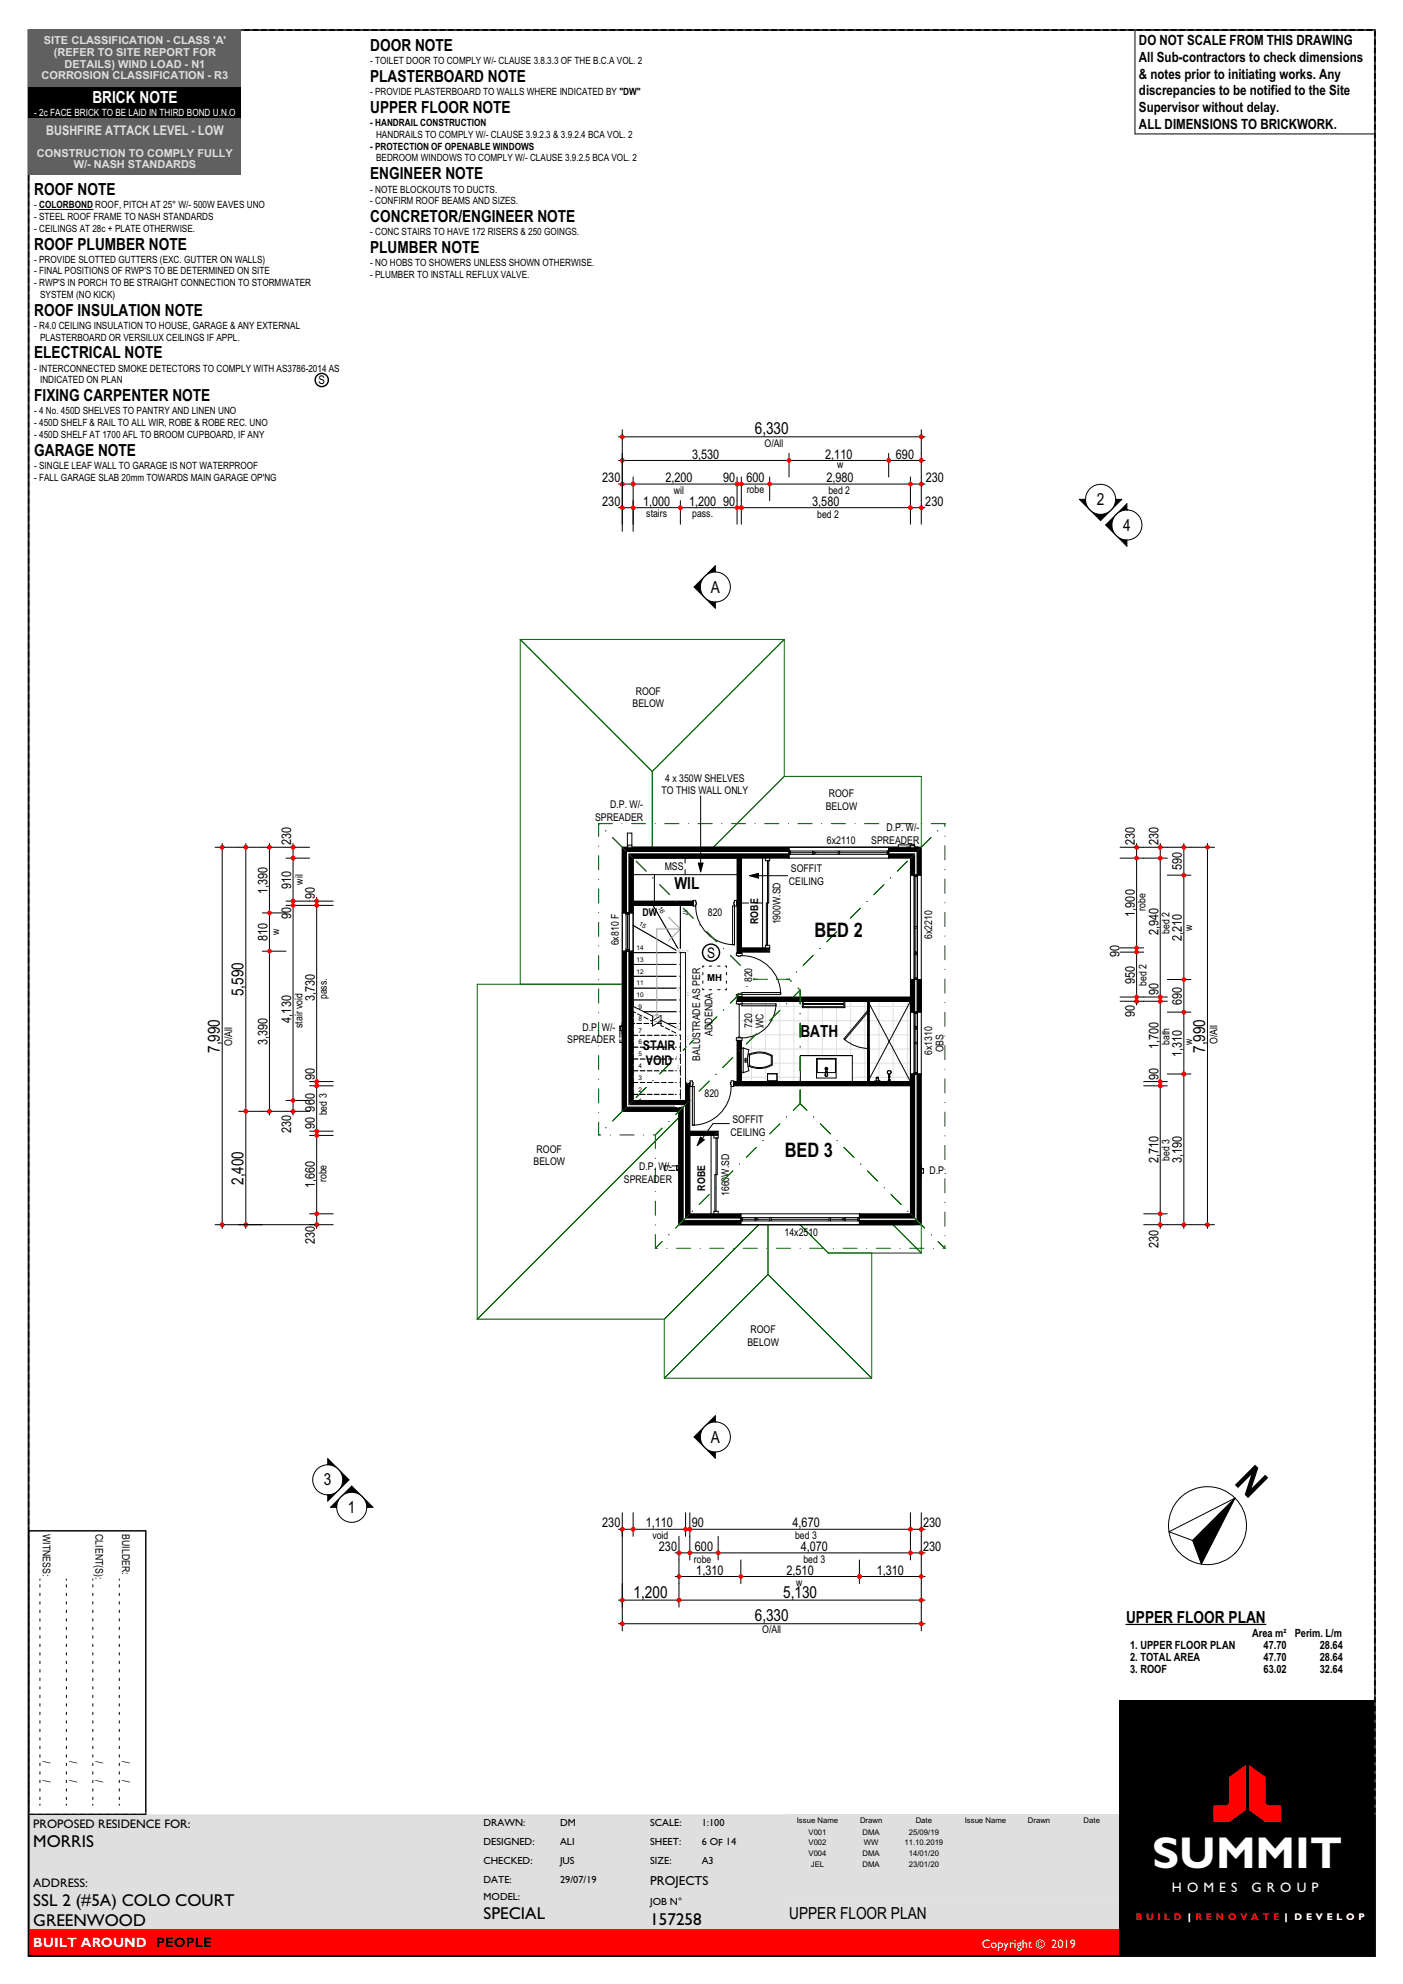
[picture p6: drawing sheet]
<svg xmlns="http://www.w3.org/2000/svg" width="297mm" height="420mm" viewBox="0 0 297 420" stroke-linecap="round" stroke-linejoin="round" font-family="sans-serif">
<defs><g id="words">
<text font-size="9.5" fill="#fff" x="243.9" y="395.4">SUMMIT</text>
<text font-size="8.5" x="261" y="314" transform="rotate(45 261 314)">N</text>
<g font-size="4.2">
<text x="172.4" y="198.4">BED 2</text>
<text x="166.1" y="244.9">BED 3</text>
</g>
<g font-size="3.6">
<text x="7.1" y="391">MORRIS</text>
<text x="7.1" y="403.5">SSL 2 (#5A) COLO COURT</text>
<text x="7.1" y="407.8">GREENWOOD</text>
<text x="102.4" y="406.3">SPECIAL</text>
<text x="137.7" y="407.6">157258</text>
</g>
<g font-size="3.5">
<text x="78.4" y="10.8">DOOR NOTE</text>
<text x="78.4" y="17.4">PLASTERBOARD NOTE</text>
<text x="78.4" y="24">UPPER FLOOR NOTE</text>
<text x="7.2" y="41.3">ROOF NOTE</text>
<text x="78.4" y="38">ENGINEER NOTE</text>
<text x="78.4" y="47">CONCRETOR/ENGINEER NOTE</text>
<text x="7.2" y="52.8">ROOF PLUMBER NOTE</text>
<text x="78.4" y="53.6">PLUMBER NOTE</text>
<text x="7.2" y="66.8">ROOF INSULATION NOTE</text>
<text x="7.2" y="75.9">ELECTRICAL NOTE</text>
<text x="7.2" y="84.9">FIXING CARPENTER NOTE</text>
<text x="159.8" y="92">6,330</text>
<text x="7.2" y="96.5">GARAGE NOTE</text>
<text x="232.2" y="106.9">2</text>
<text x="237.8" y="112.3">4</text>
<text x="150.5" y="125.4">A</text>
<text x="142.8" y="188.3">WIL</text>
<text x="51.5" y="210.9" transform="rotate(-90 51.5 210.9)">5,590</text>
<text x="169.4" y="219.5">BATH</text>
<text x="46.5" y="222.9" transform="rotate(-90 46.5 222.9)">7,990</text>
<text x="255.1" y="222.9" transform="rotate(-90 255.1 222.9)">7,990</text>
<text x="51.5" y="250.9" transform="rotate(-90 51.5 250.9)">2,400</text>
<text x="150.5" y="305.4">A</text>
<text x="68.6" y="314.4">3</text>
<text x="73.7" y="320.3">1</text>
<text x="134.1" y="338.2">1,200</text>
<text x="165.8" y="338.2">5,130</text>
<text x="159.8" y="343.2">6,330</text>
<text x="238.4" y="343.5">UPPER FLOOR PLAN</text>
<text x="167.1" y="406.2">UPPER FLOOR PLAN</text>
</g>
<text font-size="3.5" fill="#fff" x="19.6" y="21.7">BRICK NOTE</text>
<text font-size="3.1" x="149.7" y="202.8">S</text>
<g font-size="3">
<text x="241.1" y="9.6">DO NOT SCALE FROM THIS DRAWING</text>
<text x="241.1" y="13.1">All Sub-contractors to check dimensions</text>
<text x="241.1" y="16.7">&amp; notes prior to initiating works. Any</text>
<text x="241.1" y="20.2">discrepancies to be notified to the Site</text>
<text x="241.1" y="23.8">Supervisor without delay.</text>
<text x="241.1" y="27.3">ALL DIMENSIONS TO BRICKWORK.</text>
</g>
<g font-size="2.9" fill="#fff">
<text x="248.1" y="400.6">H O M E S</text>
<text x="265" y="400.6">G R O U P</text>
<text x="7.1" y="412.2">BUILT AROUND PEOPLE</text>
</g>
<text font-size="2.8" fill="#dfdfdf" x="9.8" y="28.6">BUSHFIRE ATTACK LEVEL - LOW</text>
<g font-size="2.8">
<text x="146.5" y="97.1">3,530</text>
<text x="174.7" y="97.1">2,110</text>
<text x="189.7" y="97.1">690</text>
<text x="127.5" y="102.1">230</text>
<text x="127.5" y="107.1">230</text>
<text x="136.1" y="107.1">1,000</text>
<text x="140.9" y="102.1">2,200</text>
<text x="145.9" y="107.1">1,200</text>
<text x="153.1" y="102.1">90</text>
<text x="153.1" y="107.1">90</text>
<text x="158" y="102.1">600</text>
<text x="171.9" y="107.1">3,580</text>
<text x="174.9" y="102.1">2,980</text>
<text x="195.9" y="107.1">230</text>
<text x="196" y="102.1">230</text>
<text x="61.6" y="179" transform="rotate(-90 61.6 179)">230</text>
<text x="240.2" y="179" transform="rotate(-90 240.2 179)">230</text>
<text x="245.2" y="179" transform="rotate(-90 245.2 179)">230</text>
<text x="250.2" y="184.2" transform="rotate(-90 250.2 184.2)">590</text>
<text x="56.6" y="189.2" transform="rotate(-90 56.6 189.2)">1,390</text>
<text x="61.6" y="188.1" transform="rotate(-90 61.6 188.1)">910</text>
<text x="66.6" y="190.4" transform="rotate(-90 66.6 190.4)">90</text>
<text x="61.6" y="194.6" transform="rotate(-90 61.6 194.6)">90</text>
<text x="240.2" y="194" transform="rotate(-90 240.2 194)">1,900</text>
<text x="245.2" y="198" transform="rotate(-90 245.2 198)">2,940</text>
<text x="56.6" y="199.2" transform="rotate(-90 56.6 199.2)">810</text>
<text x="237" y="202.7" transform="rotate(-90 237 202.7)">90</text>
<text x="250.2" y="199.2" transform="rotate(-90 250.2 199.2)">2,210</text>
<text x="240.2" y="208.2" transform="rotate(-90 240.2 208.2)">950</text>
<text x="66.6" y="211.9" transform="rotate(-90 66.6 211.9)">3,730</text>
<text x="240.2" y="215.3" transform="rotate(-90 240.2 215.3)">90</text>
<text x="245.2" y="210.7" transform="rotate(-90 245.2 210.7)">90</text>
<text x="250.2" y="212.7" transform="rotate(-90 250.2 212.7)">690</text>
<text x="56.6" y="221.2" transform="rotate(-90 56.6 221.2)">3,390</text>
<text x="61.6" y="216.5" transform="rotate(-90 61.6 216.5)">4,130</text>
<text x="136.1" y="222.2">STAIR</text>
<text x="136.7" y="225.5">VOID</text>
<text x="245.2" y="222.1" transform="rotate(-90 245.2 222.1)">1,700</text>
<text x="250.2" y="223.7" transform="rotate(-90 250.2 223.7)">1,310</text>
<text x="66.6" y="228.6" transform="rotate(-90 66.6 228.6)">90</text>
<text x="245.2" y="228.6" transform="rotate(-90 245.2 228.6)">90</text>
<text x="61.6" y="239.9" transform="rotate(-90 61.6 239.9)">230</text>
<text x="66.6" y="239.1" transform="rotate(-90 66.6 239.1)">90</text>
<text x="66.6" y="235.3" transform="rotate(-90 66.6 235.3)">960</text>
<text x="66.6" y="251.5" transform="rotate(-90 66.6 251.5)">1,660</text>
<text x="245.2" y="246.3" transform="rotate(-90 245.2 246.3)">2,710</text>
<text x="250.2" y="246.2" transform="rotate(-90 250.2 246.2)">3,190</text>
<text x="66.6" y="263.3" transform="rotate(-90 66.6 263.3)">230</text>
<text x="245.2" y="264.2" transform="rotate(-90 245.2 264.2)">230</text>
<text x="127.5" y="323.3">230</text>
<text x="136.7" y="323.3">1,110</text>
<text x="146.4" y="323.3">90</text>
<text x="167.8" y="323.3">4,670</text>
<text x="195.4" y="323.3">230</text>
<text x="139.5" y="328.3">230</text>
<text x="147.1" y="328.3">600</text>
<text x="169.5" y="328.3">4,070</text>
<text x="195.4" y="328.3">230</text>
<text x="147.4" y="333.3">1,310</text>
<text x="166.5" y="333.3">2,510</text>
<text x="185.6" y="333.3">1,310</text>
<text x="137.7" y="399.1">PROJECTS</text>
</g>
<g font-size="2.6">
<text x="7.1" y="387">PROPOSED RESIDENCE FOR:</text>
<text x="7.1" y="399.5">ADDRESS:</text>
</g>
<text font-size="2.6" fill="#fff" x="207.9" y="412.3">Copyright © 2019</text>
<g font-size="2.5">
<text x="67.4" y="81.3">S</text>
<text x="277.6" y="398.5">100</text>
</g>
<g font-size="2.4">
<text x="265.1" y="346.5">Area m²</text>
<text x="274.1" y="346.5">Perim. L/m</text>
<text x="239.2" y="349">1. UPPER FLOOR PLAN</text>
<text x="239.2" y="351.6">2. TOTAL AREA</text>
<text x="267.5" y="349">47.70</text>
<text x="267.5" y="351.6">47.70</text>
<text x="279.4" y="349">28.64</text>
<text x="279.4" y="351.6">28.64</text>
<text x="239.2" y="354.1">3. ROOF</text>
<text x="267.5" y="354.1">63.02</text>
<text x="279.4" y="354.1">32.64</text>
</g>
<g font-size="2.3" fill="#dfdfdf">
<text x="9.3" y="9.3">SITE CLASSIFICATION - CLASS 'A'</text>
<text x="11.4" y="11.8">(REFER TO SITE REPORT FOR</text>
<text x="8.8" y="16.8">CORROSION CLASSIFICATION - R3</text>
<text x="13.7" y="14.3">DETAILS) WIND LOAD - N1</text>
<text x="7.8" y="33.2">CONSTRUCTION TO COMPLY FULLY</text>
<text x="15.6" y="35.6">W/- NASH STANDARDS</text>
</g>
<g font-size="2.3">
<text x="161.8" y="94.6">O/All</text>
<text x="177.2" y="99.1">w</text>
<text x="142.7" y="104.5">wil</text>
<text x="158.1" y="104.5">robe</text>
<text x="175.4" y="104.6">bed 2</text>
<text x="136.8" y="109.5">stairs</text>
<text x="146.5" y="109.5">pass.</text>
<text x="173" y="109.6">bed 2</text>
<text x="133.9" y="149.7">BELOW</text>
<text x="134.6" y="147">ROOF</text>
<text x="140.8" y="165.5">4 x 350W SHELVES</text>
<text x="126" y="173.8">SPREADER</text>
<text x="129.2" y="171.1">D.P. W/-</text>
<text x="140" y="168.1">TO THIS WALL ONLY</text>
<text x="174.8" y="171.4">BELOW</text>
<text x="175.5" y="168.8">ROOF</text>
<text x="175.1" y="178.7">6x2110</text>
<text x="184.4" y="178.6">SPREADER</text>
<text x="187.7" y="176">D.P. W/-</text>
<text x="140.7" y="184.1">MSS</text>
<text x="167.4" y="184.7">SOFFIT</text>
<text x="64.1" y="187.3" transform="rotate(-90 64.1 187.3)">wil</text>
<text x="167" y="187.3">CEILING</text>
<text x="59.1" y="198" transform="rotate(-90 59.1 198)">w</text>
<text x="136" y="194">DW</text>
<text x="149.8" y="194">820</text>
<text x="160.5" y="195.6" transform="rotate(-90 160.5 195.6)">ROBE</text>
<text x="165.2" y="195.7" transform="rotate(-90 165.2 195.7)">1900W.SD</text>
<text x="242.5" y="192.8" transform="rotate(-90 242.5 192.8)">robe</text>
<text x="247.5" y="197.7" transform="rotate(-90 247.5 197.7)">bed 2</text>
<text x="252.4" y="197.2" transform="rotate(-90 252.4 197.2)">w</text>
<text x="131" y="200.1" transform="rotate(-90 131 200.1)">6x810 F</text>
<text x="197.3" y="198.8" transform="rotate(-90 197.3 198.8)">6x2210</text>
<text x="159.2" y="207.9" transform="rotate(-90 159.2 207.9)">820</text>
<text x="242.7" y="208.8" transform="rotate(-90 242.7 208.8)">bed 2</text>
<text x="69.2" y="211.5" transform="rotate(-90 69.2 211.5)">pass.</text>
<text x="49.2" y="221.5" transform="rotate(-90 49.2 221.5)">O/All</text>
<text x="64.1" y="217.6" transform="rotate(-90 64.1 217.6)">stair void</text>
<text x="120.1" y="220.8">SPREADER</text>
<text x="123.3" y="218.2">D.P.</text>
<text x="127.4" y="218.2">W/-</text>
<text x="150.8" y="219.3" transform="rotate(-90 150.8 219.3)">ADDENDA</text>
<text x="159.2" y="217.6" transform="rotate(-90 159.2 217.6)">720</text>
<text x="161.6" y="217.7" transform="rotate(-90 161.6 217.7)">WC</text>
<text x="247.5" y="221.2" transform="rotate(-90 247.5 221.2)">bath</text>
<text x="252.4" y="221.2" transform="rotate(-90 252.4 221.2)">w</text>
<text x="257.7" y="221" transform="rotate(-90 257.7 221)">O/All</text>
<text x="148.2" y="224.6" transform="rotate(-90 148.2 224.6)">BALUSTRADE AS PER</text>
<text x="197.3" y="223.3" transform="rotate(-90 197.3 223.3)">6x1310</text>
<text x="199.7" y="222.8" transform="rotate(-90 199.7 222.8)">OBS</text>
<text x="149.1" y="232.2">820</text>
<text x="69.2" y="236.1" transform="rotate(-90 69.2 236.1)">bed 3</text>
<text x="155.1" y="237.8">SOFFIT</text>
<text x="113.6" y="244.1">ROOF</text>
<text x="154.6" y="240.4">CEILING</text>
<text x="247.5" y="245.8" transform="rotate(-90 247.5 245.8)">bed 3</text>
<text x="69.1" y="250.3" transform="rotate(-90 69.1 250.3)">robe</text>
<text x="112.9" y="246.7">BELOW</text>
<text x="132.1" y="250.4">SPREADER</text>
<text x="135.3" y="247.8">D.P.</text>
<text x="139.4" y="247.8">W/-</text>
<text x="196.8" y="248.6">D.P.</text>
<text x="149.3" y="252.1" transform="rotate(-90 149.3 252.1)">ROBE</text>
<text x="154.3" y="253.2" transform="rotate(-90 154.3 253.2)">1660W.SD</text>
<text x="166.1" y="261.6">14x2510</text>
<text x="158.2" y="284.9">BELOW</text>
<text x="158.9" y="282.2">ROOF</text>
<text x="9" y="324.8" transform="rotate(90 9 324.8)">WITNESS:</text>
<text x="20.2" y="324.8" transform="rotate(90 20.2 324.8)">CLIENT(S):</text>
<text x="25.8" y="324.8" transform="rotate(90 25.8 324.8)">BUILDER:</text>
<text x="138.1" y="325.7">void</text>
<text x="168.3" y="325.7">bed 3</text>
<text x="146.9" y="330.9">robe</text>
<text x="168.5" y="335.7">w</text>
<text x="170.1" y="330.9">bed 3</text>
<text x="161.4" y="345.7">O/All</text>
<text x="9" y="372.8" transform="rotate(90 9 372.8)">/</text>
<text x="9" y="376.9" transform="rotate(90 9 376.9)">/</text>
<text x="14.7" y="372.8" transform="rotate(90 14.7 372.8)">/</text>
<text x="14.7" y="376.9" transform="rotate(90 14.7 376.9)">/</text>
<text x="20.2" y="372.8" transform="rotate(90 20.2 372.8)">/</text>
<text x="20.2" y="376.9" transform="rotate(90 20.2 376.9)">/</text>
<text x="25.8" y="372.8" transform="rotate(90 25.8 372.8)">/</text>
<text x="25.8" y="376.9" transform="rotate(90 25.8 376.9)">/</text>
</g>
<g font-size="2.2">
<text x="102.4" y="386.6">DRAWN:</text>
<text x="118.6" y="386.6">DM</text>
<text x="137.7" y="386.6">SCALE:</text>
<text x="148.6" y="386.7">1:100</text>
<text x="102.4" y="394.5">CHECKED:</text>
<text x="102.4" y="390.6">DESIGNED:</text>
<text x="118.6" y="390.6">ALI</text>
<text x="118.6" y="394.5">JUS</text>
<text x="137.7" y="390.6">SHEET:</text>
<text x="137.7" y="394.5">SIZE:</text>
<text x="148.6" y="390.7">6 OF 14</text>
<text x="148.6" y="394.5">A3</text>
<text x="102.4" y="398.5">DATE:</text>
<text x="118.6" y="398.5">29/07/19</text>
<text x="102.4" y="402.1">MODEL:</text>
<text x="137.7" y="403.3">JOB N°</text>
</g>
<g font-size="2.1">
<text x="78.4" y="13.6">- TOILET DOOR TO COMPLY W/- CLAUSE 3.8.3.3 OF THE B.C.A VOL. 2</text>
<text x="78.4" y="20.2">- PROVIDE PLASTERBOARD TO WALLS WHERE INDICATED BY &quot;DW&quot;</text>
<text x="78.4" y="26.8">- HANDRAIL CONSTRUCTION</text>
<text x="79.6" y="29.2">HANDRAILS TO COMPLY W/- CLAUSE 3.9.2.3 &amp; 3.9.2.4 BCA VOL. 2</text>
<text x="78.4" y="31.7">- PROTECTION OF OPENABLE WINDOWS</text>
<text x="79.6" y="34.2">BEDROOM WINDOWS TO COMPLY W/- CLAUSE 3.9.2.5 BCA VOL. 2</text>
<text x="78.4" y="40.8">- NOTE BLOCKOUTS TO DUCTS.</text>
<text x="7.2" y="44.1">- COLORBOND ROOF, PITCH AT 25° W/- 500W EAVES UNO</text>
<text x="7.2" y="46.6">- STEEL ROOF FRAME TO NASH STANDARDS</text>
<text x="78.4" y="43.2">- CONFIRM ROOF BEAMS AND SIZES.</text>
<text x="7.2" y="49">- CEILINGS AT 28c + PLATE OTHERWISE.</text>
<text x="78.4" y="49.8">- CONC STAIRS TO HAVE 172 RISERS &amp; 250 GOINGS.</text>
<text x="7.2" y="55.6">- PROVIDE SLOTTED GUTTERS (EXC. GUTTER ON WALLS)</text>
<text x="7.2" y="58.1">- FINAL POSITIONS OF RWP'S TO BE DETERMINED ON SITE</text>
<text x="78.4" y="56.4">- NO HOBS TO SHOWERS UNLESS SHOWN OTHERWISE.</text>
<text x="78.4" y="58.9">- PLUMBER TO INSTALL REFLUX VALVE.</text>
<text x="7.2" y="60.6">- RWP'S IN PORCH TO BE STRAIGHT CONNECTION TO STORMWATER</text>
<text x="8.5" y="63">SYSTEM (NO KICK)</text>
<text x="7.2" y="69.6">- R4.0 CEILING INSULATION TO HOUSE, GARAGE &amp; ANY EXTERNAL</text>
<text x="8.5" y="72.1">PLASTERBOARD OR VERSILUX CEILINGS IF APPL.</text>
<text x="7.2" y="78.7">- INTERCONNECTED SMOKE DETECTORS TO COMPLY WITH AS3786-2014 AS</text>
<text x="8.5" y="81.2">INDICATED ON PLAN</text>
<text x="7.2" y="87.7">- 4 No. 450D SHELVES TO PANTRY AND LINEN UNO</text>
<text x="7.2" y="90.2">- 450D SHELF &amp; RAIL TO ALL WIR, ROBE &amp; ROBE REC. UNO</text>
<text x="7.2" y="92.7">- 450D SHELF AT 1700 AFL TO BROOM CUPBOARD, IF ANY</text>
<text x="7.2" y="99.3">- SINGLE LEAF WALL TO GARAGE IS NOT WATERPROOF</text>
<text x="7.2" y="101.7">- FALL GARAGE SLAB 20mm TOWARDS MAIN GARAGE OP'NG</text>
<text x="149.7" y="207.7">MH</text>
</g>
<text font-size="2.1" fill="#fff" x="7.3" y="24.5">- 2c FACE BRICK TO BE LAID IN THIRD BOND U.N.O</text>
<g font-size="2" fill="#f00">
<text x="240.5" y="406.5">B U I L D</text>
<text x="274.1" y="406.5">D E V E L O P</text>
</g>
<text font-size="2" fill="#fff" x="251.6" y="406.5">| R E N O V A T E |</text>
<g font-size="1.6">
<text x="168.7" y="385.9">Issue Name</text>
<text x="171.2" y="388.4">V001</text>
<text x="182.1" y="385.9">Drawn</text>
<text x="182.6" y="388.4">DMA</text>
<text x="192.4" y="388.4">25/09/19</text>
<text x="193.8" y="385.9">Date</text>
<text x="204.2" y="385.9">Issue Name</text>
<text x="217.6" y="385.9">Drawn</text>
<text x="229.4" y="385.9">Date</text>
<text x="171.2" y="390.6">V002</text>
<text x="171.2" y="392.9">V004</text>
<text x="171.7" y="395.2">JEL</text>
<text x="182.6" y="392.9">DMA</text>
<text x="182.6" y="395.2">DMA</text>
<text x="182.9" y="390.6">WW</text>
<text x="191.5" y="390.6">11.10.2019</text>
<text x="192.4" y="392.9">14/01/20</text>
<text x="192.4" y="395.2">23/01/20</text>
</g>
<g font-size="1.4">
<text x="135.1" y="195.9" transform="rotate(30 135.1 195.9)">15</text>
<text x="139.2" y="192.2" transform="rotate(60 139.2 192.2)">16</text>
<text x="144.6" y="192.4" transform="rotate(90 144.6 192.4)">17</text>
<text x="134.8" y="203.6">13</text>
<text x="134.8" y="201.1">14</text>
<text x="134.8" y="208.6">11</text>
<text x="134.8" y="206.1">12</text>
<text x="134.8" y="211.1">10</text>
<text x="135.1" y="213.6">9</text>
<text x="135.1" y="221.1">6</text>
<text x="135.1" y="218.6">7</text>
<text x="135.1" y="216.1">8</text>
<text x="135.1" y="226.1">4</text>
<text x="135.1" y="223.6">5</text>
<text x="135.1" y="233.6">1</text>
<text x="135.1" y="231.1">2</text>
<text x="135.1" y="228.6">3</text>
</g>
</g></defs>
<path d="M167 384.1h70.1v18.6h-70.1z" fill-rule="evenodd" fill="#dfdfdf"/>
<!-- layer: O__TITLE -->
<path d="M6.1 408.4h231v5.7h-231z" fill-rule="evenodd" fill="#f00"/>
<path d="M6.1 384.1h160.9v18.6h70.1v5.7h-231z" fill-rule="evenodd" fill="#dfdfdf"/>
<path d="M237.1 360.1h54v54h-54z" fill-rule="evenodd" fill="#000"/>
<g fill="#f00">
<path d="M260.2 376.2l3.5-2.5v9.5l-3.4 2.5h-3.4v-3.5h2.6l.6-.4z" fill-rule="evenodd"/>
<path d="M264.4 373.7l3.5 2.5 .1 5.6 .6 .4h2.6v3.5h-3.4l-3.4-2.5z" fill-rule="evenodd"/>
</g>
<g fill="none" stroke="#000" stroke-width=".21">
<path d="M240.3 6.4h50.7v22h-50.7zM261.4 317.1l-7.1 14-1.8-5M261.4 317.1l-8.9 9M261.4 317.1l-13.9 7.2 5 1.8M6.1 324.1h24.8v60h-24.8zM8.5 334.3v.2M8.5 335.5v.5M8.5 337.3v.5M8.5 339.1v.5M14.1 334.3v.2M14.1 335.5v.5M14.1 337.3v.5"/>
<path d="M14.1 339.1v.5M19.7 334.3v.2M19.7 335.5v.5M19.7 337.3v.5M19.7 339.1v.5M25.3 334.3v.2M25.3 335.5v.5M25.3 337.3v.5M25.3 339.1v.5M8.5 340.9v.5M8.5 342.7v.5M8.5 344.5v.5"/>
<path d="M8.5 346.3v.5M8.5 348.1v.5M8.5 349.9v.5M8.5 351.7v.5M8.5 353.5v.5M8.5 355.3v.5M8.5 357.1v.5M8.5 358.9v.5M14.1 340.9v.5M14.1 342.7v.5M14.1 344.5v.5M14.1 346.3v.5"/>
<path d="M14.1 348.1v.5M14.1 349.9v.5M14.1 351.7v.5M14.1 353.5v.5M14.1 355.3v.5M14.1 357.1v.5M14.1 358.9v.5M19.7 340.9v.5M19.7 342.7v.5M19.7 344.5v.5M19.7 346.3v.5M19.7 348.1v.5"/>
<path d="M19.7 349.9v.5M19.7 351.7v.5M19.7 353.5v.5M19.7 355.3v.5M19.7 357.1v.5M19.7 358.9v.5M25.3 340.9v.5M25.3 342.7v.5M25.3 344.5v.5M25.3 346.3v.5M25.3 348.1v.5M25.3 349.9v.5"/>
<path d="M25.3 351.7v.5M25.3 353.5v.5M25.3 355.3v.5M25.3 357.1v.5M25.3 358.9v.5M8.5 360.7v.5M8.5 362.5v.5M8.5 364.3v.5M8.5 366.1v.5M8.5 367.9v.5M8.5 369.7v.5M8.5 371.5v.5"/>
<path d="M8.5 373.3v.5M8.5 375.1v.5M8.5 376.9v.5M8.5 378.7v.5M14.1 360.7v.5M14.1 362.5v.5M14.1 364.3v.5M14.1 366.1v.5M14.1 367.9v.5M14.1 369.7v.5M14.1 371.5v.5M14.1 373.3v.5"/>
<path d="M14.1 375.1v.5M14.1 376.9v.5M14.1 378.7v.5M19.7 360.7v.5M19.7 362.5v.5M19.7 364.3v.5M19.7 366.1v.5M19.7 367.9v.5M19.7 369.7v.5M19.7 371.5v.5M19.7 373.3v.5M19.7 375.1v.5"/>
<path d="M19.7 376.9v.5M19.7 378.7v.5M25.3 360.7v.5M25.3 362.5v.5M25.3 364.3v.5M25.3 366.1v.5M25.3 367.9v.5M25.3 369.7v.5M25.3 371.5v.5M25.3 373.3v.5M25.3 375.1v.5M25.3 376.9v.5"/>
<path d="M25.3 378.7v.5M8.5 380.5v.5M8.5 381.9v.3M14.1 380.5v.5M14.1 381.9v.3M19.7 380.5v.5M19.7 381.9v.3M25.3 380.5v.5M25.3 381.9v.3"/>
<circle cx="255.6" cy="323" r="8.3"/>
</g>
<path d="M6.1 6.4h285v407.7h-285z" fill="none" stroke="#000" stroke-width=".4"/>
<path d="M261.4 317.1l-7.1 14-1.8-5z" fill="#000"/>
<!-- layer: 7 REF 01_elevation lines -->
<g fill="none" stroke="#fff" stroke-width=".21">
<path d="M6.1 7.7v.5M6.1 9.5v.5M6.1 11.3v.5M6.1 13.1v.5M6.1 14.9v.5M6.1 16.7v.5M6.1 18.5v.5M6.6 6.3h-.5v.3M7.9 6.3h.5M9.7 6.3h.5M11.5 6.3h.5M13.3 6.3h.5"/>
<path d="M15.1 6.3h.5M16.9 6.3h.5M18.7 6.3h.5M20.5 6.3h.5M22.3 6.3h.5M24.1 6.3h.5M25.9 6.3h.5M27.7 6.3h.5M29.5 6.3h.5M31.3 6.3h.5M33.1 6.3h.5M34.9 6.3h.5"/>
<path d="M36.7 6.3h.5M38.5 6.3h.5M40.3 6.3h.5M42.1 6.3h.5M43.9 6.3h.5M45.7 6.3h.5M47.5 6.3h.5M49.3 6.3h.5M51.1 6.3h.5M52.9 6.3h.5M54.7 6.3h.5M56.5 6.3h.5"/>
<path d="M58.3 6.3h.5M60.1 6.3h.5M61.9 6.3h.5M63.7 6.3h.5M65.5 6.3h.5M67.3 6.3h.5M69.1 6.3h.5M70.9 6.3h.5M72.7 6.3h.5M74.5 6.3h.5M76.3 6.3h.5M78.1 6.3h.5"/>
<path d="M79.9 6.3h.5M81.7 6.3h.5M83.5 6.3h.5M85.3 6.3h.5M87.1 6.3h.5M88.9 6.3h.5M90.7 6.3h.5M92.5 6.3h.5M94.3 6.3h.5M96.1 6.3h.5M97.9 6.3h.5M99.7 6.3h.5"/>
<path d="M101.5 6.3h.5M103.3 6.3h.5M105.1 6.3h.5M106.9 6.3h.5M108.7 6.3h.5M110.5 6.3h.5M112.3 6.3h.5M114.1 6.3h.5M115.9 6.3h.5M117.7 6.3h.5M119.5 6.3h.5M121.3 6.3h.5"/>
<path d="M123.1 6.3h.5M124.9 6.3h.5M126.7 6.3h.5M128.5 6.3h.5M130.3 6.3h.5M132.1 6.3h.5M133.9 6.3h.5M135.7 6.3h.5M137.5 6.3h.5M139.3 6.3h.5M141.1 6.3h.5M142.9 6.3h.5"/>
<path d="M144.7 6.3h.5M146.5 6.3h.5M148.3 6.3h.5M150.1 6.3h.5M151.9 6.3h.5M153.7 6.3h.5M155.5 6.3h.5M157.3 6.3h.5M159.1 6.3h.5M160.9 6.3h.5M162.7 6.3h.5M164.5 6.3h.5"/>
<path d="M166.3 6.3h.5M168.1 6.3h.5M169.9 6.3h.5M171.7 6.3h.5M173.5 6.3h.5M175.3 6.3h.5M177.1 6.3h.5M178.9 6.3h.5M180.7 6.3h.5M182.5 6.3h.5M184.3 6.3h.5M186.1 6.3h.5"/>
<path d="M187.9 6.3h.5M189.7 6.3h.5M191.5 6.3h.5M193.3 6.3h.5M195.1 6.3h.5M196.9 6.3h.5M198.7 6.3h.5M200.5 6.3h.5M202.3 6.3h.5M204.1 6.3h.5M205.9 6.3h.5M207.7 6.3h.5"/>
<path d="M209.5 6.3h.5M211.3 6.3h.5M213.1 6.3h.5M214.9 6.3h.5M216.7 6.3h.5M218.5 6.3h.5M220.3 6.3h.5M222.1 6.3h.5M223.9 6.3h.5M225.7 6.3h.5M227.5 6.3h.5M229.3 6.3h.5"/>
<path d="M231.1 6.3h.5M232.9 6.3h.5M234.7 6.3h.5M236.5 6.3h.5M238.3 6.3h.5M240.1 6.3h.5M241.9 6.3h.5M243.7 6.3h.5M245.5 6.3h.5M247.3 6.3h.5M249.1 6.3h.5M250.9 6.3h.5"/>
<path d="M252.7 6.3h.5M254.5 6.3h.5M256.3 6.3h.5M258.1 6.3h.5M259.9 6.3h.5M261.7 6.3h.5M263.5 6.3h.5M265.3 6.3h.5M267.1 6.3h.5M268.9 6.3h.5M270.7 6.3h.5M272.5 6.3h.5"/>
<path d="M274.3 6.3h.5M276.1 6.3h.5M277.9 6.3h.5M279.7 6.3h.5M281.5 6.3h.5M283.3 6.3h.5M285.1 6.3h.5M286.9 6.3h.5M288.7 6.3h.5M290.5 6.3h.6v.3M291.1 7.7v.5M291.1 9.5v.5"/>
<path d="M291.1 11.3v.5M291.1 13.1v.5M291.1 14.9v.5M291.1 16.7v.5M291.1 18.5v.5M6.1 20.3v.5M6.1 22.1v.5M6.1 23.9v.5M6.1 25.7v.5M6.1 27.5v.5M6.1 29.3v.5M6.1 31.1v.5"/>
<path d="M6.1 32.9v.5M6.1 34.7v.5M6.1 36.5v.5M6.1 38.3v.5M291.1 20.3v.5M291.1 22.1v.5M291.1 23.9v.5M291.1 25.7v.5M291.1 27.5v.5M291.1 29.3v.5M291.1 31.1v.5M291.1 32.9v.5"/>
<path d="M291.1 34.7v.5M291.1 36.5v.5M291.1 38.3v.5M6.1 40.1v.5M6.1 41.9v.5M6.1 43.7v.5M6.1 45.5v.5M6.1 47.3v.5M6.1 49.1v.5M6.1 50.9v.5M6.1 52.7v.5M6.1 54.5v.5"/>
<path d="M6.1 56.3v.5M6.1 58.1v.5M6.1 59.9v.5M291.1 40.1v.5M291.1 41.9v.5M291.1 43.7v.5M291.1 45.5v.5M291.1 47.3v.5M291.1 49.1v.5M291.1 50.9v.5M291.1 52.7v.5M291.1 54.5v.5"/>
<path d="M291.1 56.3v.5M291.1 58.1v.5M291.1 59.9v.5M6.1 61.7v.5M6.1 63.5v.5M6.1 65.3v.5M6.1 67.1v.5M6.1 68.9v.5M6.1 70.7v.5M6.1 72.5v.5M6.1 74.3v.5M6.1 76.1v.5"/>
<path d="M6.1 77.9v.5M6.1 79.7v.5M291.1 61.7v.5M291.1 63.5v.5M291.1 65.3v.5M291.1 67.1v.5M291.1 68.9v.5M291.1 70.7v.5M291.1 72.5v.5M291.1 74.3v.5M291.1 76.1v.5M291.1 77.9v.5"/>
<path d="M291.1 79.7v.5M6.1 81.5v.5M6.1 83.3v.5M6.1 85.1v.5M6.1 86.9v.5M6.1 88.7v.5M6.1 90.5v.5M6.1 92.3v.5M6.1 94.1v.5M6.1 95.9v.5M6.1 97.7v.5M6.1 99.5v.5"/>
<path d="M291.1 81.5v.5M291.1 83.3v.5M291.1 85.1v.5M291.1 86.9v.5M291.1 88.7v.5M291.1 90.5v.5M291.1 92.3v.5M291.1 94.1v.5M291.1 95.9v.5M291.1 97.7v.5M291.1 99.5v.5M6.1 101.3v.5"/>
<path d="M6.1 103.1v.5M6.1 104.9v.5M6.1 106.7v.5M6.1 108.5v.5M6.1 110.3v.5M6.1 112.1v.5M6.1 113.9v.5M6.1 115.7v.5M6.1 117.5v.5M6.1 119.3v.5M291.1 101.3v.5M291.1 103.1v.5"/>
<path d="M291.1 104.9v.5M291.1 106.7v.5M291.1 108.5v.5M291.1 110.3v.5M291.1 112.1v.5M291.1 113.9v.5M291.1 115.7v.5M291.1 117.5v.5M291.1 119.3v.5M6.1 121.1v.5M6.1 122.9v.5M6.1 124.7v.5"/>
<path d="M6.1 126.5v.5M6.1 128.3v.5M6.1 130.1v.5M6.1 131.9v.5M6.1 133.7v.5M6.1 135.5v.5M6.1 137.3v.5M6.1 139.1v.5M291.1 121.1v.5M291.1 122.9v.5M291.1 124.7v.5M291.1 126.5v.5"/>
<path d="M291.1 128.3v.5M291.1 130.1v.5M291.1 131.9v.5M291.1 133.7v.5M291.1 135.5v.5M291.1 137.3v.5M291.1 139.1v.5M6.1 140.9v.5M6.1 142.7v.5M6.1 144.5v.5M6.1 146.3v.5M6.1 148.1v.5"/>
<path d="M6.1 149.9v.5M6.1 151.7v.5M6.1 153.5v.5M6.1 155.3v.5M6.1 157.1v.5M6.1 158.9v.5M291.1 140.9v.5M291.1 142.7v.5M291.1 144.5v.5M291.1 146.3v.5M291.1 148.1v.5M291.1 149.9v.5"/>
<path d="M291.1 151.7v.5M291.1 153.5v.5M291.1 155.3v.5M291.1 157.1v.5M291.1 158.9v.5M6.1 160.7v.5M6.1 162.5v.5M6.1 164.3v.5M6.1 166.1v.5M6.1 167.9v.5M6.1 169.7v.5M6.1 171.5v.5"/>
<path d="M6.1 173.3v.5M6.1 175.1v.5M6.1 176.9v.5M6.1 178.7v.5M291.1 160.7v.5M291.1 162.5v.5M291.1 164.3v.5M291.1 166.1v.5M291.1 167.9v.5M291.1 169.7v.5M291.1 171.5v.5M291.1 173.3v.5"/>
<path d="M291.1 175.1v.5M291.1 176.9v.5M291.1 178.7v.5M6.1 180.5v.5M6.1 182.3v.5M6.1 184.1v.5M6.1 185.9v.5M6.1 187.7v.5M6.1 189.5v.5M6.1 191.3v.5M6.1 193.1v.5M6.1 194.9v.5"/>
<path d="M6.1 196.7v.5M6.1 198.5v.5M291.1 180.5v.5M291.1 182.3v.5M291.1 184.1v.5M291.1 185.9v.5M291.1 187.7v.5M291.1 189.5v.5M291.1 191.3v.5M291.1 193.1v.5M291.1 194.9v.5M291.1 196.7v.5"/>
<path d="M291.1 198.5v.5M6.1 200.3v.5M6.1 202.1v.5M6.1 203.9v.5M6.1 205.7v.5M6.1 207.5v.5M6.1 209.3v.5M6.1 211.1v.5M6.1 212.9v.5M6.1 214.7v.5M6.1 216.5v.5M6.1 218.3v.5"/>
<path d="M291.1 200.3v.5M291.1 202.1v.5M291.1 203.9v.5M291.1 205.7v.5M291.1 207.5v.5M291.1 209.3v.5M291.1 211.1v.5M291.1 212.9v.5M291.1 214.7v.5M291.1 216.5v.5M291.1 218.3v.5M6.1 220.1v.5"/>
<path d="M6.1 221.9v.5M6.1 223.7v.5M6.1 225.5v.5M6.1 227.3v.5M6.1 229.1v.5M6.1 230.9v.5M6.1 232.7v.5M6.1 234.5v.5M6.1 236.3v.5M6.1 238.1v.5M6.1 239.9v.5M291.1 220.1v.5"/>
<path d="M291.1 221.9v.5M291.1 223.7v.5M291.1 225.5v.5M291.1 227.3v.5M291.1 229.1v.5M291.1 230.9v.5M291.1 232.7v.5M291.1 234.5v.5M291.1 236.3v.5M291.1 238.1v.5M291.1 239.9v.5M6.1 241.7v.5"/>
<path d="M6.1 243.5v.5M6.1 245.3v.5M6.1 247.1v.5M6.1 248.9v.5M6.1 250.7v.5M6.1 252.5v.5M6.1 254.3v.5M6.1 256.1v.5M6.1 257.9v.5M6.1 259.7v.5M291.1 241.7v.5M291.1 243.5v.5"/>
<path d="M291.1 245.3v.5M291.1 247.1v.5M291.1 248.9v.5M291.1 250.7v.5M291.1 252.5v.5M291.1 254.3v.5M291.1 256.1v.5M291.1 257.9v.5M291.1 259.7v.5M6.1 261.5v.5M6.1 263.3v.5M6.1 265.1v.5"/>
<path d="M6.1 266.9v.5M6.1 268.7v.5M6.1 270.5v.5M6.1 272.3v.5M6.1 274.1v.5M6.1 275.9v.5M6.1 277.7v.5M6.1 279.5v.5M291.1 261.5v.5M291.1 263.3v.5M291.1 265.1v.5M291.1 266.9v.5"/>
<path d="M291.1 268.7v.5M291.1 270.5v.5M291.1 272.3v.5M291.1 274.1v.5M291.1 275.9v.5M291.1 277.7v.5M291.1 279.5v.5M6.1 281.3v.5M6.1 283.1v.5M6.1 284.9v.5M6.1 286.7v.5M6.1 288.5v.5"/>
<path d="M6.1 290.3v.5M6.1 292.1v.5M6.1 293.9v.5M6.1 295.7v.5M6.1 297.5v.5M6.1 299.3v.5M291.1 281.3v.5M291.1 283.1v.5M291.1 284.9v.5M291.1 286.7v.5M291.1 288.5v.5M291.1 290.3v.5"/>
<path d="M291.1 292.1v.5M291.1 293.9v.5M291.1 295.7v.5M291.1 297.5v.5M291.1 299.3v.5M6.1 301.1v.5M6.1 302.9v.5M6.1 304.7v.5M6.1 306.5v.5M6.1 308.3v.5M6.1 310.1v.5M6.1 311.9v.5"/>
<path d="M6.1 313.7v.5M6.1 315.5v.5M6.1 317.3v.5M6.1 319.1v.5M291.1 301.1v.5M291.1 302.9v.5M291.1 304.7v.5M291.1 306.5v.5M291.1 308.3v.5M291.1 310.1v.5M291.1 311.9v.5M291.1 313.7v.5"/>
<path d="M291.1 315.5v.5M291.1 317.3v.5M291.1 319.1v.5M6.1 320.9v.5M6.1 322.7v.5M6.1 324.5v.5M6.1 326.3v.5M6.1 328.1v.5M6.1 329.9v.5M6.1 331.7v.5M6.1 333.5v.5M6.1 335.3v.5"/>
<path d="M6.1 337.1v.5M6.1 338.9v.5M291.1 320.9v.5M291.1 322.7v.5M291.1 324.5v.5M291.1 326.3v.5M291.1 328.1v.5M291.1 329.9v.5M291.1 331.7v.5M291.1 333.5v.5M291.1 335.3v.5M291.1 337.1v.5"/>
<path d="M291.1 338.9v.5M6.1 340.7v.5M6.1 342.5v.5M6.1 344.3v.5M6.1 346.1v.5M6.1 347.9v.5M6.1 349.7v.5M6.1 351.5v.5M6.1 353.3v.5M6.1 355.1v.5M6.1 356.9v.5M6.1 358.7v.5"/>
<path d="M236.2 358.9h-.3v.2M237.1 358.9h.5M238.9 358.9h.5M240.7 358.9h.5M242.5 358.9h.5M244.3 358.9h.5M246.1 358.9h.5M247.9 358.9h.5M249.7 358.9h.5M251.5 358.9h.5M253.3 358.9h.5M255.1 358.9h.5"/>
<path d="M256.9 358.9h.5M258.7 358.9h.5M260.5 358.9h.5M262.3 358.9h.5M264.1 358.9h.5M265.9 358.9h.5M267.7 358.9h.5M269.5 358.9h.5M271.3 358.9h.5M273.1 358.9h.5M274.9 358.9h.5M276.7 358.9h.5"/>
<path d="M278.5 358.9h.5M280.3 358.9h.5M282.1 358.9h.5M283.9 358.9h.5M285.7 358.9h.5M287.5 358.9h.5M289.3 358.9h.5M290.8 358.9h.3M291.1 340.7v.5M291.1 342.5v.5M291.1 344.3v.5M291.1 346.1v.5"/>
<path d="M291.1 347.9v.5M291.1 349.7v.5M291.1 351.5v.5M291.1 353.3v.5M291.1 355.1v.5M291.1 356.9v.5M291.1 358.7v.5M6.1 360.5v.5M6.1 362.3v.5M6.1 364.1v.5M6.1 365.9v.5M6.1 367.7v.5"/>
<path d="M6.1 369.5v.5M6.1 371.3v.5M6.1 373.1v.5M6.1 374.9v.5M6.1 376.7v.5M6.1 378.5v.5M235.9 360.3v.5M235.9 362.1v.5M235.9 363.9v.5M235.9 365.7v.5M235.9 367.5v.5M235.9 369.3v.5"/>
<path d="M235.9 371.1v.5M235.9 372.9v.5M235.9 374.7v.5M235.9 376.5v.5M235.9 378.3v.5M291.1 360.5v.5M291.1 362.3v.5M291.1 364.1v.5M291.1 365.9v.5M291.1 367.7v.5M291.1 369.5v.5M291.1 371.3v.5"/>
<path d="M291.1 373.1v.5M291.1 374.9v.5M291.1 376.7v.5M291.1 378.5v.5M6.1 380.3v.5M6.1 382.1v.5M6.3 383.8h-.2v.3M7.3 383.8h.5M9.1 383.8h.5M10.9 383.8h.5M12.7 383.8h.5M14.5 383.8h.5"/>
<path d="M16.3 383.8h.5M18.1 383.8h.5M19.9 383.8h.5M21.7 383.8h.5M23.5 383.8h.5M25.3 383.8h.5M27.1 383.8h.5M28.9 383.8h.5M30.7 383.8h.5M32.5 383.8h.5M34.3 383.8h.5M36.1 383.8h.5"/>
<path d="M37.9 383.8h.5M39.7 383.8h.5M41.5 383.8h.5M43.3 383.8h.5M45.1 383.8h.5M46.9 383.8h.5M48.7 383.8h.5M50.5 383.8h.5M52.3 383.8h.5M54.1 383.8h.5M55.9 383.8h.5M57.7 383.8h.5"/>
<path d="M59.5 383.8h.5M61.3 383.8h.5M63.1 383.8h.5M64.9 383.8h.5M66.7 383.8h.5M68.5 383.8h.5M70.3 383.8h.5M72.1 383.8h.5M73.9 383.8h.5M75.7 383.8h.5M77.5 383.8h.5M79.3 383.8h.5"/>
<path d="M81.1 383.8h.5M82.9 383.8h.5M84.7 383.8h.5M86.5 383.8h.5M88.3 383.8h.5M90.1 383.8h.5M91.9 383.8h.5M93.7 383.8h.5M95.5 383.8h.5M97.3 383.8h.5M99.1 383.8h.5M100.9 383.8h.5"/>
<path d="M102.7 383.8h.5M104.5 383.8h.5M106.3 383.8h.5M108.1 383.8h.5M109.9 383.8h.5M111.7 383.8h.5M113.5 383.8h.5M115.3 383.8h.5M117.1 383.8h.5M118.9 383.8h.5M120.7 383.8h.5M122.5 383.8h.5"/>
<path d="M124.3 383.8h.5M126.1 383.8h.5M127.9 383.8h.5M129.7 383.8h.5M131.5 383.8h.5M133.3 383.8h.5M135.1 383.8h.5M136.9 383.8h.5M138.7 383.8h.5M140.5 383.8h.5M142.3 383.8h.5M144.1 383.8h.5"/>
<path d="M145.9 383.8h.5M147.7 383.8h.5M149.5 383.8h.5M151.3 383.8h.5M153.1 383.8h.5M154.9 383.8h.5M156.7 383.8h.5M158.5 383.8h.5M160.3 383.8h.5M162.1 383.8h.5M163.9 383.8h.5M165.7 383.8h.5"/>
<path d="M167.5 383.8h.5M169.3 383.8h.5M171.1 383.8h.5M172.9 383.8h.5M174.7 383.8h.5M176.5 383.8h.5M178.3 383.8h.5M180.1 383.8h.5M181.9 383.8h.5M183.7 383.8h.5M185.5 383.8h.5M187.3 383.8h.5"/>
<path d="M189.1 383.8h.5M190.9 383.8h.5M192.7 383.8h.5M194.5 383.8h.5M196.3 383.8h.5M198.1 383.8h.5M199.9 383.8h.5M201.7 383.8h.5M203.5 383.8h.5M205.3 383.8h.5M207.1 383.8h.5M208.9 383.8h.5"/>
<path d="M210.7 383.8h.5M212.5 383.8h.5M214.3 383.8h.5M216.1 383.8h.5M217.9 383.8h.5M219.7 383.8h.5M221.5 383.8h.5M223.3 383.8h.5M225.1 383.8h.5M226.9 383.8h.5M228.7 383.8h.5M230.5 383.8h.5"/>
<path d="M232.3 383.8h.5M234.1 383.8h.5M235.9 383.6v.2h-.2M235.9 380.1v.5M235.9 381.9v.5M291.1 380.3v.5M291.1 382.1v.5M291.1 383.8v.3"/>
</g>
<g fill="#000">
<path d="M228.5 105.7h1.3l.1 .8 .3 .8 .5 .7z" fill-rule="evenodd"/>
<path d="M230.7 108a3.2 3.2 0 0 0 4.5 0l-2.2 2.2z" fill-rule="evenodd"/>
<path d="M236.2 105.7h1.3l-2.3 2.3 .5-.7 .4-.8z" fill-rule="evenodd"/>
<path d="M234.1 111.1l2.2-2.2a3.2 3.2 0 0 0 0 4.5z" fill-rule="evenodd"/>
<path d="M238.6 106.6v1.4l-.9 .1-.7 .3-.7 .5z" fill-rule="evenodd"/>
<path d="M236.3 113.4l.7 .5 .7 .3 .9 .1v1.3z" fill-rule="evenodd"/>
<path d="M69.4 316.5l.8-.2 .8-.3 .6-.5-2.2 2.3z" fill-rule="evenodd"/>
<path d="M69.4 308.8l2.2 2.2-.6-.5-.8-.3-.8-.1z" fill-rule="evenodd"/>
<path d="M71.6 311l2.3 2.3-2.3 2.2a3.2 3.2 0 0 0 0-4.5z" fill-rule="evenodd"/>
<path d="M70 319.1l2.2-2.3-.5 .7-.3 .8-.1 .8z" fill-rule="evenodd"/>
<path d="M74.5 314.6l2.2 2.2a3.2 3.2 0 0 0-4.5 0z" fill-rule="evenodd"/>
<path d="M76.7 316.8l2.3 2.3h-1.4l-.1-.8-.3-.8z" fill-rule="evenodd"/>
</g>
<g fill="none" stroke="#000" stroke-width=".21">
<path d="M229.8 105.7a3.2 3.2 0 0 0 3.2 3.2 3.2 3.2 0 0 0 3.2-3.2M229.8 105.7a3.2 3.2 0 0 1 3.2-3.2 3.2 3.2 0 0 1 3.2 3.2M229.8 105.7h-1.3l4.5 4.5 4.5-4.5h-1.3M236.2 105.7h.1M238.6 108a3.2 3.2 0 0 0-3.2 3.1 3.2 3.2 0 0 0 3.2 3.2M238.6 108h.1M238.6 108a3.2 3.2 0 0 1 3.1 3.1 3.2 3.2 0 0 1-3.1 3.2M238.6 108v-1.4l-4.5 4.5 4.5 4.5v-1.3M69.4 310.1a3.2 3.2 0 0 1 3.2 3.2 3.2 3.2 0 0 1-3.2 3.2M69.4 316.5h.1M69.4 310.1a3.2 3.2 0 0 0-3.2 3.2 3.2 3.2 0 0 0 3.2 3.2M69.4 310.1v-1.3l4.5 4.5-4.5 4.5v-1.3"/>
<path d="M71.3 319.1a3.2 3.2 0 0 1 3.2-3.2 3.2 3.2 0 0 1 3.1 3.2M71.3 319.1a3.2 3.2 0 0 0 3.2 3.2 3.2 3.2 0 0 0 3.1-3.2M71.3 319.1h-1.3l4.5-4.5 4.5 4.5h-1.4M77.6 319.1h.1"/>
</g>
<!-- layer: 7 REF 03_section lines -->
<g fill="none" stroke="#fff" stroke-width=".21">
<path d="M152.9 128.8v.2M152.9 130.3v.5M152.9 132.1v.5M152.9 133.9v.5M152.9 135.7v.5M152.9 137.5v.5M152.9 139.3v.5M152.9 141.1v.5M152.9 142.9v.5M152.9 144.7v.5M152.9 146.5v.5M152.9 148.3v.5"/>
<path d="M152.9 150.1v.5M152.9 151.9v.5M152.9 153.7v.5M152.9 155.5v.5M152.9 157.3v.5M152.9 159.1v.5M152.9 160.9v.5M152.9 162.7v.5M152.9 164.5v.5M152.9 166.3v.5M152.9 168.1v.5M152.9 169.9v.5"/>
<path d="M152.9 171.7v.5M152.9 173.5v.5M152.9 175.3v.5M152.9 177.1v.5M152.9 178.9v.5M152.9 180.7v.5M152.9 182.5v.5M152.9 184.3v.5M152.9 186.1v.5M152.9 187.9v.5M152.9 189.7v.5M152.9 191.5v.5"/>
<path d="M152.9 193.3v.5M152.9 195.1v.5M152.9 196.9v.5M152.9 198.7v.5M152.9 200.5v.5M152.9 202.3v.5M152.9 204.1v.5M152.9 205.9v.5M152.9 207.7v.5M152.9 209.5v.5M152.9 211.3v.5M152.9 213.1v.5"/>
<path d="M152.9 214.9v.5M152.9 216.7v.5M152.9 218.5v.5M152.9 220.3v.5M152.9 222.1v.5M152.9 223.9v.5M152.9 225.7v.5M152.9 227.5v.5M152.9 229.3v.5M152.9 231.1v.5M152.9 232.9v.5M152.9 234.7v.5"/>
<path d="M152.9 236.5v.5M152.9 238.3v.5M152.9 240.1v.5M152.9 241.9v.5M152.9 243.7v.5M152.9 245.5v.5M152.9 247.3v.5M152.9 249.1v.5M152.9 250.9v.5M152.9 252.7v.5M152.9 254.5v.5M152.9 256.3v.5"/>
<path d="M152.9 258.1v.5M152.9 259.9v.5M152.9 261.7v.5M152.9 263.5v.5M152.9 265.3v.5M152.9 267.1v.5M152.9 268.9v.5M152.9 270.7v.5M152.9 272.5v.5M152.9 274.3v.5M152.9 276.1v.5M152.9 277.9v.5"/>
<path d="M152.9 279.7v.5M152.9 281.5v.5M152.9 283.3v.5M152.9 285.1v.5M152.9 286.9v.5M152.9 288.7v.5M152.9 290.5v.5M152.9 292.3v.5M152.9 294.1v.5M152.9 295.9v.5M152.9 297.7v.5M152.9 299.4v.3"/>
</g>
<g fill="#000">
<path d="M149.2 122a3.2 3.2 0 0 0 0 4.5l-2.3-2.2z" fill-rule="evenodd"/>
<path d="M151.4 119.8v1.3l-.8 .1-.8 .3-.6 .5z" fill-rule="evenodd"/>
<path d="M149.2 126.5l.6 .5 .8 .3 .8 .1v1.4z" fill-rule="evenodd"/>
<path d="M151.4 299.7v1.3l-.8 .1-.8 .3-.6 .5z" fill-rule="evenodd"/>
<path d="M146.9 304.2l2.3-2.3a3.2 3.2 0 0 0 0 4.5z" fill-rule="evenodd"/>
<path d="M149.2 306.4l.6 .5 .8 .4 .8 .1v1.3z" fill-rule="evenodd"/>
</g>
<path d="M151.4 121.1a3.2 3.2 0 0 0-3.1 3.2 3.2 3.2 0 0 0 3.1 3.1M151.4 127.4h.1M151.4 121.1a3.2 3.2 0 0 1 3.2 3.2 3.2 3.2 0 0 1-3.2 3.1M151.4 121.1v-1.3l-4.5 4.5 4.5 4.5v-1.4M151.4 301a3.2 3.2 0 0 0-3.1 3.2 3.2 3.2 0 0 0 3.1 3.2M151.4 301h.1M151.4 301a3.2 3.2 0 0 1 3.2 3.2 3.2 3.2 0 0 1-3.2 3.2M151.4 301v-1.3l-4.5 4.5 4.5 4.5v-1.3" fill="none" stroke="#000" stroke-width=".21"/>
<!-- layer: 8 TEXT 03_room names -->
<g fill="none" stroke="#dfdfdf" stroke-width=".21">
<path d="M156.9 219.1h35.8M156.9 216.1h35.8M156.9 213.1h35.8M159.1 212v17M162.1 212v17M165.1 212v17M168.1 212v17M171.1 212v17M174.1 212v17M177.1 212v17M180.1 212v17M183.1 212v17"/>
<path d="M186.1 212v17M189.1 212v17M192.1 212v17M156.9 228.1h35.8M156.9 225.1h35.8M156.9 222.1h35.8"/>
</g>
<!-- layer: 5 FITOUT 02_plumb int -->
<path d="M169.4 223.5h11v5.5h-11z" fill-rule="evenodd" fill="#fff"/>
<path d="M169.4 223.5h11v5.5h-11z" fill="none" stroke="#000" stroke-width=".21"/>
<path d="M172.9 224.1h4.1v4.1h-4.1z" fill-rule="evenodd" fill="#fff"/>
<g fill="none" stroke="#000" stroke-width=".21">
<path d="M172.9 224.1h4.1v4.1h-4.1zM173 224.2h3.9v2.9h-3.9zM174.7 227.6l.2 .2 .2-.2M174.7 227.6v-.6l.2-.2 .2 .2v.6M174.7 227.6l.1-1.2 .1-.2 .2 .2v1.2M174.8 227.4a.3 .3 0 0 0-.1 .4 .3 .3 0 0 0 .5 0 .3 .3 0 0 0-.1-.4"/>
<circle cx="174.9" cy="226.2" r=".28"/>
<circle cx="174.9" cy="226.2" r=".2"/>
</g>
<!-- layer: 5 FITOUT 01_cabinets -->
<path d="M134 185.2h22M138.5 185.2v5.6M145 181.7v1M145 184.1v1.1M156 181.7h-22v9.1M156.9 181.7v19M156.9 191.2h1.6M159.9 191.2h1.5M161.4 181.7v19M146 240.4v16.6M150.5 240.4v16.6" fill="none" stroke="#000" stroke-width=".21"/>
<!-- layer: 2 SLAB 06_stairs -->
<path d="M144 201.7h.1M144 201.7v16.3M144 219.2v2.4M144 201.7h.3v16.5M144.3 219.3v2.3M144 223v3M144 227.4v3M144 231.8v2.4h.3v-2.4M144.3 223v3M144.3 227.4v3" fill="none" stroke="#fff" stroke-width=".21"/>
<path d="M134 231.7h10v2.5h-10z" fill-rule="evenodd" fill="#fff"/>
<g fill="none" stroke="#000" stroke-width=".21">
<path d="M134 233.2v1h1M135 231.7h-1v1M135.5 234.2h1M135.5 231.7h1M137 234.2h1M137 231.7h1M138.5 234.2h1M138.5 231.7h1M140 234.2h1M140 231.7h1M141.5 234.2h1M141.5 231.7h1"/>
<path d="M143 231.7h1v1M144 233.2v1h-1"/>
</g>
<path d="M134 229.2h10v2.5h-10z" fill-rule="evenodd" fill="#fff"/>
<g fill="none" stroke="#000" stroke-width=".21">
<path d="M134 230.7v1h1M135 229.2h-1v1M135.5 231.7h1M135.5 229.2h1M137 231.7h1M137 229.2h1M138.5 231.7h1M138.5 229.2h1M140 231.7h1M140 229.2h1M141.5 231.7h1M141.5 229.2h1"/>
<path d="M143 229.2h1v1M144 230.7v1h-1"/>
</g>
<path d="M134 226.7h10v2.5h-10z" fill-rule="evenodd" fill="#fff"/>
<g fill="none" stroke="#000" stroke-width=".21">
<path d="M134 228.2v1h1M135 226.7h-1v1M135.5 229.2h1M135.5 226.7h1M137 229.2h1M137 226.7h1M138.5 229.2h1M138.5 226.7h1M140 229.2h1M140 226.7h1M141.5 229.2h1M141.5 226.7h1"/>
<path d="M143 226.7h1v1M144 228.2v1h-1"/>
</g>
<path d="M134 224.2h10v2.5h-10z" fill-rule="evenodd" fill="#fff"/>
<g fill="none" stroke="#000" stroke-width=".21">
<path d="M134 225.7v1h1M135 224.2h-1v1M135.5 226.7h1M135.5 224.2h1M137 226.7h1M137 224.2h1M138.5 226.7h1M138.5 224.2h1M140 226.7h1M140 224.2h1M141.5 226.7h1M141.5 224.2h1"/>
<path d="M143 224.2h1v1M144 225.7v1h-1"/>
</g>
<path d="M134 221.7h10v2.5h-10z" fill-rule="evenodd" fill="#fff"/>
<g fill="none" stroke="#000" stroke-width=".21">
<path d="M134 223.2v1h1M135 221.7h-1v1M135.5 224.2h1M135.5 221.7h1M137 224.2h1M137 221.7h1M138.5 224.2h1M138.5 221.7h1M140 224.2h1M140 221.7h1M141.5 224.2h1M141.5 221.7h1"/>
<path d="M143 221.7h1v1M144 223.2v1h-1"/>
</g>
<path d="M134 219.2h10v2.5h-10z" fill-rule="evenodd" fill="#fff"/>
<g fill="none" stroke="#000" stroke-width=".21">
<path d="M135 219.2h-1v1M135.5 219.2h1M137 219.2h1M138.5 219.2h1M140 219.2h1M141.5 219.2h1M143 219.2h1v1M134 220.7v1h1M135.5 221.7h1M137 221.7h1M138.5 221.7h1M140 221.7h1"/>
<path d="M141.5 221.7h1M144 220.7v1h-1"/>
</g>
<path d="M134 216.7h4.1v.5l.9-.5h.9v.4l4.1 2.1h-10z" fill-rule="evenodd" fill="#fff"/>
<path d="M134 218.2v1h1M134.3 216.7h-.3v1M134.8 216.7h1M135.5 219.2h1M136.3 216.7h1M137 219.2h1M137.8 216.7h.3M138.5 219.2h1M139 216.7h.9M140 219.2h1M141.5 219.2h1M143 219.2h1" fill="none" stroke="#000" stroke-width=".21"/>
<g fill="#fff">
<path d="M139 216.7l.9-.6v.6z"/>
<path d="M134 214.2l4.1 2v.5h-4.1z" fill-rule="evenodd"/>
</g>
<path d="M134 215.7v1h.3M134 214.2v1M134.8 216.7h1M136.3 216.7h1M137.8 216.7h.3M139 216.7h.9" fill="none" stroke="#000" stroke-width=".21"/>
<path d="M141.3 216.7h2.7v1.3z" fill="#fff"/>
<path d="M141.3 216.7h2.7v1.3" fill="none" stroke="#000" stroke-width=".21"/>
<path d="M136.3 214.2h7.7v2.5h-2.7l-1.4-.7v-1l-1.8 1.1v-1z" fill-rule="evenodd" fill="#fff"/>
<path d="M136.3 214.2h7.7v2.5h-2.7" fill="none" stroke="#000" stroke-width=".21"/>
<path d="M134 211.7h10v2.5h-7.7l-2.3-1.2z" fill-rule="evenodd" fill="#fff"/>
<path d="M134 213v-1.3h10v2.5h-7.7" fill="none" stroke="#000" stroke-width=".21"/>
<path d="M134 209.2h10v2.5h-10z" fill-rule="evenodd" fill="#fff"/>
<path d="M134 209.2h10v2.5h-10z" fill="none" stroke="#000" stroke-width=".21"/>
<path d="M134 206.7h10v2.5h-10z" fill-rule="evenodd" fill="#fff"/>
<path d="M134 206.7h10v2.5h-10z" fill="none" stroke="#000" stroke-width=".21"/>
<path d="M134 204.2h10v2.5h-10z" fill-rule="evenodd" fill="#fff"/>
<path d="M134 204.2h10v2.5h-10z" fill="none" stroke="#000" stroke-width=".21"/>
<path d="M134 201.7h10v2.5h-10z" fill-rule="evenodd" fill="#fff"/>
<path d="M134 201.7h10v2.5h-10z" fill="none" stroke="#000" stroke-width=".21"/>
<path d="M134 195.9l10 5.8h-10z" fill="#fff"/>
<path d="M134 195.9l10 5.8h-10z" fill="none" stroke="#000" stroke-width=".21"/>
<path d="M134 191.7h4.3l5.7 10-10-5.8z" fill-rule="evenodd" fill="#fff"/>
<path d="M134 191.7h4.3l5.7 10-10-5.8z" fill="none" stroke="#000" stroke-width=".21"/>
<path d="M138.3 191.7h5.7v10z" fill="#fff"/>
<path d="M138.3 191.7h5.7v10zM134 214.2l.5 .2M134 213l4.1 2.1v1l1.8-1.1v1l4.1 2M135 214.6l.9 .5M136.3 215.3l.9 .4M137.6 216l.5 .2v1l.7-.4M139.2 216.5l.7-.4v1l.5 .3M140.9 217.6l.9 .4M142.2 218.2l.9 .5M143.5 218.9l.5 .3" fill="none" stroke="#000" stroke-width=".21"/>
<g fill="none" stroke="#9f9f9f" stroke-width=".21">
<path d="M141.5 194.2l2.5 2.5M144 196.7h-5v18.8M144 196.7l-2.5 2.5"/>
<circle cx="139" cy="215.5" r=".75"/>
</g>
<!-- layer: 8 TEXT 03_room names -->
<g fill="none" stroke="#fff" stroke-width=".21">
<path d="M163 192.9h.1M163.1 185.2h.1M163.3 198h.1M163.3 182.7h.1M163.8 195h.1M163.9 187.3h.1M163.9 189.7h.1M163.9 185.9h.1M164.3 196.3h.1M164.3 188.6h.1M164.5 196.7h.1M164.5 192.9h.1"/>
<path d="M165 198.4h.1M165.1 190.7h.1M165.2 199.9h.1M165.2 184.6h.1M165.2 183h.1M165.5 199.6h.1M165.6 191.9h.1M165.6 184.3h.1M165.8 191.6h.1M165.8 187.8h.1M166.4 194.1h.1M166.4 186.4h.1"/>
<path d="M166.4 198.6h.1M166.4 194.8h.1M166.8 195.3h.1M166.9 187.6h.1M167.1 186.5h.1M167.1 182.7h.1M167.6 197.5h.1M167.7 189.8h.1M167.7 193.5h.1M167.7 189.7h.1M167.7 182.1h.1M168 198.7h.1"/>
<path d="M168.1 191h.1M168.2 183.3h.1M168.4 196.7h.1M168.9 193.2h.1M169 185.5h.1M169 188.4h.1M169 184.6h.1M169.3 194.4h.1M169.4 186.7h.1M169.6 195.4h.1M169.6 191.6h.1M170.1 196.5h.1"/>
<path d="M170.2 188.9h.1M170.3 198.6h.1M170.3 183.3h.1M170.6 197.8h.1M170.6 190.1h.1M170.7 182.4h.1M170.9 190.3h.1M170.9 186.5h.1M171.4 199.9h.1M171.4 192.2h.1M171.5 184.6h.1M171.5 197.3h.1"/>
<path d="M171.5 193.5h.1M171.9 193.5h.1M172 185.8h.1M172.2 185.2h.1M172.7 195.6h.1M172.7 187.9h.1M172.8 192.2h.1M172.8 188.4h.1M173.1 196.9h.1M173.2 189.2h.1M173.4 199.2h.1M173.4 195.4h.1"/>
<path d="M173.9 199h.1M174 191.3h.1M174 183.6h.1M174.1 187.2h.1M174.1 183.3h.1M174.4 192.6h.1M174.5 184.9h.1M174.7 194.2h.1M174.7 190.3h.1M175.2 194.7h.1M175.3 187h.1M175.4 197.3h.1"/>
<path d="M175.4 182.1h.1M175.6 195.9h.1M175.7 188.3h.1M176 189.1h.1M176 185.2h.1M176.4 198.1h.1M176.5 190.4h.1M176.6 182.7h.1M176.6 196.1h.1M176.6 192.2h.1M176.9 199.3h.1M177 191.6h.1"/>
<path d="M177 183.9h.1M177.3 199.2h.1M177.3 184h.1M177.7 193.8h.1M177.8 186.1h.1M177.9 191h.1M177.9 187.2h.1M178.2 195h.1M178.3 187.3h.1M178.5 198h.1M178.5 194.2h.1M179 197.2h.1"/>
<path d="M179 189.5h.1M179.1 181.8h.1M179.2 185.9h.1M179.2 182.1h.1M179.4 198.4h.1M179.5 190.7h.1M179.6 183h.1M179.8 192.9h.1M179.8 189.1h.1M180.3 192.9h.1M180.3 185.2h.1M180.4 199.9h.1"/>
<path d="M180.4 196.1h.1M180.7 194.1h.1M180.8 186.4h.1M181.1 187.8h.1M181.1 184h.1M181.5 196.2h.1M181.6 188.5h.1M181.7 194.8h.1M181.7 191h.1M182 197.5h.1M182 189.8h.1M182.1 182.1h.1"/>
<path d="M182.4 198h.1M182.4 182.7h.1M182.7 199.6h.1M182.8 191.9h.1M182.9 184.2h.1M183 189.7h.1M183 185.9h.1M183.3 193.2h.1M183.3 185.5h.1M183.6 196.7h.1M183.6 192.9h.1M184 195.3h.1"/>
<path d="M184.1 187.6h.1M184.3 199.9h.1M184.3 184.6h.1M184.5 196.6h.1M184.6 188.9h.1M184.9 191.6h.1M184.9 187.8h.1M185.3 198.7h.1M185.3 191h.1M185.4 183.3h.1M185.5 198.6h.1M185.5 194.8h.1"/>
<path d="M185.7 199.9h.1M185.8 192.2h.1M185.9 184.6h.1M186.2 186.5h.1M186.2 182.7h.1M186.6 194.4h.1M186.6 186.7h.1M186.8 193.5h.1M186.8 189.7h.1M187 195.6h.1M187.1 187.9h.1M187.4 196.7h.1"/>
<path d="M187.8 197.8h.1M187.9 190.1h.1M188 182.4h.1M188.1 188.4h.1M188.1 184.6h.1M188.3 199h.1M188.3 191.3h.1M188.4 183.6h.1M188.7 195.4h.1M188.7 191.6h.1M189.1 193.5h.1M189.2 185.8h.1"/>
<path d="M189.4 198.6h.1M189.4 183.3h.1M189.6 194.7h.1M189.6 187h.1M190 190.3h.1M190 186.5h.1M190.3 196.8h.1M190.4 189.2h.1M190.6 197.3h.1M190.6 193.5h.1M190.8 198.1h.1M190.9 190.4h.1"/>
<path d="M190.9 182.7h.1M191.3 185.2h.1M191.6 192.5h.1M191.7 184.9h.1M191.9 192.2h.1M191.9 188.4h.1M192.1 193.8h.1M192.2 186.1h.1M192.5 199.2h.1M192.5 195.4h.1M157.4 208.9h.1M157.8 210.1h.1"/>
<path d="M157.9 202.4h.1M158.2 203.1h.1M158.7 204.5h.1M158.8 210.1h.1M158.8 206.2h.1M159.1 205.8h.1M159.9 207.9h.1M160.1 205h.1M160.3 209.2h.1M160.7 208.2h.1M161.2 203.6h.1M161.7 204.9h.1"/>
<path d="M162 206.9h.1M162 203.1h.1M162.4 207h.1M162.6 210.1h.1M162.9 208.2h.1M163 200.6h.1M163.3 201.8h.1M163.7 210.4h.1M163.7 202.7h.1M163.9 208.8h.1M163.9 205h.1M164.2 203.9h.1"/>
<path d="M165 206.1h.1M165.2 203.7h.1M165.4 207.3h.1M165.8 210.7h.1M165.8 206.9h.1M166.2 209.5h.1M166.3 201.8h.1M166.7 210.7h.1M166.7 203h.1M167.1 205.6h.1M167.1 201.8h.1M167.5 205.2h.1"/>
<path d="M167.7 208.8h.1M168 206.4h.1M168.4 200.5h.1M168.7 208.5h.1M168.8 200.9h.1M169 207.5h.1M169 203.7h.1M169.2 209.8h.1M169.3 202.1h.1M169.6 210.7h.1M170 204.2h.1M170.3 202.4h.1"/>
<path d="M170.5 205.5h.1M170.9 209.4h.1M170.9 205.6h.1M171.3 207.6h.1M171.7 208.9h.1M171.8 201.2h.1M172.2 204.3h.1M172.2 200.5h.1M172.5 211h.1M172.6 203.3h.1M172.8 207.5h.1M173 204.6h.1"/>
<path d="M173.8 206.7h.1M174.1 206.2h.1M174.1 202.4h.1M174.3 207.9h.1M174.3 200.2h.1M174.7 209.4h.1M175 210.1h.1M175.1 202.4h.1M175.4 201.2h.1M175.6 203.6h.1M176 208.2h.1M176 204.3h.1"/>
<path d="M176.4 205.8h.1M176.8 207h.1M177.3 203.1h.1M177.6 209.2h.1M177.7 201.5h.1M177.9 210.1h.1M177.9 206.2h.1M178 210.4h.1M178.1 202.7h.1M178.9 204.8h.1M179.2 205h.1M179.2 201.2h.1"/>
<path d="M179.3 206.1h.1M179.8 208.2h.1M180.1 208.2h.1M180.2 200.5h.1M180.6 209.5h.1M180.6 201.8h.1M181.1 206.9h.1M181.1 203.1h.1M181.4 203.9h.1M181.7 210.1h.1M181.9 205.2h.1M182.4 201.8h.1"/>
<path d="M182.7 207.3h.1M183 208.8h.1M183 205h.1M183.1 208.5h.1M183.2 200.9h.1M183.9 210.7h.1M184 203h.1M184.3 203.7h.1M184.4 204.2h.1M184.9 210.7h.1M184.9 206.9h.1M185.2 206.4h.1"/>
<path d="M185.6 207.6h.1M186.2 205.6h.1M186.2 201.8h.1M186.4 209.8h.1M186.5 202.1h.1M186.8 208.8h.1M186.9 211h.1M187 203.3h.1M187.4 200.5h.1M187.7 205.5h.1M188.1 207.5h.1M188.1 203.7h.1"/>
<path d="M188.2 206.7h.1M188.7 210.7h.1M189 208.8h.1M189 201.2h.1M189.4 202.4h.1M189.4 210.1h.1M189.5 202.4h.1M190 209.4h.1M190 205.6h.1M190.3 204.5h.1M190.7 205.8h.1M191.3 204.3h.1"/>
<path d="M191.3 200.5h.1M191.5 207.9h.1M191.6 200.2h.1M191.9 207.5h.1M192 209.2h.1M192 201.5h.1M146.1 238.1h.1M146.2 233.5h.1M147 235.6h.1M147.4 236.8h.1M147.4 233h.1M147.4 236.9h.1"/>
<path d="M148.2 239h.1M148.3 231.3h.1M148.6 231.7h.1M148.7 232.5h.1M149.3 238.7h.1M149.3 234.9h.1M149.5 234.7h.1M150 235.9h.1M150.5 233.6h.1M150.8 238.1h.1M150.8 230.4h.1M151.2 236.8h.1"/>
<path d="M151.2 239.3h.1M151.3 231.6h.1M152.1 233.8h.1M152.4 235.5h.1M152.4 231.7h.1M152.5 235h.1M153.1 238.7h.1M153.3 237.2h.1M153.7 230.4h.1M153.7 238.4h.1M153.8 230.7h.1M154.4 237.4h.1"/>
<path d="M154.4 233.6h.1M154.6 232.8h.1M155.1 234.1h.1M155.6 232.3h.1M155.8 236.2h.1M156.3 239.3h.1M156.3 235.5h.1M156.3 237.5h.1M157.1 239.6h.1M157.1 231.9h.1M157.5 234.2h.1M157.5 230.4h.1"/>
<path d="M157.6 233.2h.1M158.2 237.4h.1M158.4 235.3h.1M158.8 236.5h.1M159.4 236.2h.1M159.4 232.3h.1M159.6 238.7h.1M159.7 231h.1M160.1 239.9h.1M160.1 239.3h.1M160.1 232.2h.1M160.7 231.1h.1"/>
<path d="M160.9 234.4h.1M161.4 238.1h.1M161.4 234.2h.1M161.4 235.6h.1M162.1 237.8h.1M162.2 230.1h.1M162.6 239h.1M162.6 233h.1M162.7 231.3h.1M163.3 240h.1M163.3 236.2h.1M163.4 233.5h.1"/>
<path d="M163.9 234.7h.1M164.5 234.9h.1M164.5 231.1h.1M164.7 236.8h.1M165.1 238.1h.1M165.2 238.1h.1M165.2 230.4h.1M166 232.5h.1M166.4 233.8h.1M166.4 236.8h.1M166.4 233h.1M167.1 240h.1"/>
<path d="M167.2 235.9h.1M167.7 237.2h.1M167.7 231.7h.1M168.4 238.7h.1M168.4 234.9h.1M168.4 239.3h.1M168.5 231.6h.1M169 232.9h.1M169.6 233.6h.1M169.7 235h.1M170.2 236.2h.1M170.3 236.8h.1"/>
<path d="M171 238.4h.1M171.1 230.7h.1M171.4 239.6h.1M171.5 231.9h.1M171.5 235.5h.1M171.5 231.7h.1M172.2 238.7h.1M172.3 234.1h.1M172.7 235.3h.1M172.8 230.4h.1M173.4 237.4h.1M173.4 233.6h.1"/>
<path d="M173.5 237.5h.1M174 238.7h.1M174 231h.1M174.7 232.3h.1M174.8 233.1h.1M175.3 234.4h.1M175.4 239.3h.1M175.4 235.5h.1M176.1 236.5h.1M176.5 237.8h.1M176.6 230.1h.1M176.6 234.2h.1"/>
<path d="M176.6 230.4h.1M177.3 237.4h.1M177.3 239.9h.1M177.4 232.2h.1M177.8 233.5h.1M178.5 236.2h.1M178.5 232.3h.1M178.6 235.6h.1M179 236.8h.1M179.2 239.3h.1M179.8 231.1h.1M179.8 239h.1"/>
<path d="M179.9 231.3h.1M180.3 232.5h.1M180.4 238.1h.1M180.4 234.2h.1M181.1 234.7h.1M181.6 235.9h.1M181.7 233h.1M182.4 240h.1M182.4 236.2h.1M182.4 238.1h.1M182.4 230.4h.1M182.8 239.3h.1"/>
<path d="M182.9 231.6h.1M183.6 234.9h.1M183.6 231.1h.1M183.7 233.8h.1M184.1 235h.1M184.3 238.1h.1M184.9 237.1h.1M185.3 238.4h.1M185.4 230.7h.1M185.5 236.8h.1M185.5 233h.1M186.2 240h.1"/>
<path d="M186.2 232.8h.1M186.7 234.1h.1M186.8 231.7h.1M187.4 236.2h.1M187.4 238.7h.1M187.4 234.9h.1M187.9 237.5h.1M188.7 239.6h.1M188.7 233.6h.1M188.7 231.9h.1M189.2 233.2h.1M189.4 236.8h.1"/>
<path d="M190 235.3h.1M190.4 236.5h.1M190.6 235.5h.1M190.6 231.7h.1M191.2 238.7h.1M191.3 238.7h.1M191.3 231h.1M191.7 239.9h.1M191.7 232.2h.1M191.9 230.4h.1M192.5 234.4h.1M192.5 237.4h.1"/>
<path d="M192.5 233.6h.1M152.4 250.4h.1M152.4 242.7h.1M152.4 254.6h.1M152.4 250.8h.1M153.1 242.5h.1M153.1 252.5h.1M153.2 244.8h.1M153.6 253.8h.1M153.7 246.1h.1M153.7 249.5h.1M153.7 245.7h.1"/>
<path d="M154.4 256.5h.1M154.4 252.7h.1M154.4 255.9h.1M154.4 248.2h.1M154.5 240.5h.1M154.9 249.5h.1M155 241.8h.1M155 244.4h.1M155 240.6h.1M155.6 251.4h.1M155.6 247.6h.1M155.7 251.6h.1"/>
<path d="M155.8 243.9h.1M156.1 252.8h.1M156.2 245.2h.1M156.3 254.6h.1M156.9 246.3h.1M156.9 242.5h.1M156.9 255h.1M157 247.3h.1M157.4 256.2h.1M157.4 248.5h.1M157.5 240.9h.1M157.5 253.3h.1"/>
<path d="M157.5 249.5h.1M158.2 256.5h.1M158.2 241.2h.1M158.2 250.7h.1M158.3 243h.1M158.7 251.9h.1M158.7 244.2h.1M158.8 248.2h.1M158.8 244.4h.1M159.4 255.2h.1M159.4 251.4h.1M159.4 254.1h.1"/>
<path d="M159.5 246.4h.1M159.9 255.3h.1M160 247.6h.1M160.1 243.2h.1M160.7 250.2h.1M160.7 246.3h.1M160.8 249.8h.1M160.8 242.1h.1M161.2 251h.1M161.3 243.3h.1M161.4 253.3h.1M162 253.1h.1"/>
<path d="M162 245.1h.1M162 241.2h.1M162.1 245.5h.1M162.4 254.4h.1M162.5 246.7h.1M162.6 252.1h.1M162.6 248.2h.1M163.2 256.5h.1M163.3 255.2h.1M163.3 248.8h.1M163.4 241.1h.1M163.7 250.1h.1"/>
<path d="M163.8 242.4h.1M163.9 247h.1M163.9 243.2h.1M164.5 252.2h.1M164.5 254h.1M164.5 250.2h.1M164.6 244.5h.1M165 253.5h.1M165 245.8h.1M165.2 241.9h.1M165.8 255.6h.1M165.8 248.9h.1"/>
<path d="M165.8 245.1h.1M165.8 247.9h.1M165.9 240.2h.1M166.2 256.8h.1M166.3 249.2h.1M166.4 241.5h.1M166.4 255.9h.1M166.4 252.1h.1M167.1 251.3h.1M167.1 243.8h.1M167.1 243.6h.1M167.5 252.5h.1"/>
<path d="M167.6 244.8h.1M167.7 250.8h.1M167.7 247h.1M168.3 254.7h.1M168.4 254h.1M168.4 247h.1M168.7 255.9h.1M168.8 248.2h.1M168.9 240.5h.1M169 245.7h.1M169 241.9h.1M169.6 250.4h.1"/>
<path d="M169.6 252.7h.1M169.6 248.9h.1M169.7 242.7h.1M170 251.6h.1M170.1 243.9h.1M170.3 255.9h.1M170.3 240.6h.1M170.8 253.8h.1M170.9 247.6h.1M170.9 243.8h.1M170.9 246.1h.1M171.3 255h.1"/>
<path d="M171.4 247.3h.1M171.5 254.6h.1M171.5 250.8h.1M172.1 249.4h.1M172.2 242.5h.1M172.2 241.8h.1M172.6 250.7h.1M172.7 243h.1M172.8 249.5h.1M172.8 245.7h.1M173.4 252.8h.1M173.4 245.1h.1"/>
<path d="M173.4 256.5h.1M173.4 252.7h.1M173.8 254.1h.1M173.9 246.4h.1M174.1 244.4h.1M174.1 240.6h.1M174.6 256.2h.1M174.7 248.5h.1M174.7 251.4h.1M174.7 247.6h.1M174.7 240.8h.1M175.1 249.8h.1"/>
<path d="M175.2 242.1h.1M175.4 254.6h.1M175.9 251.9h.1M176 244.2h.1M176 246.3h.1M176 242.5h.1M176.4 253.1h.1M176.4 245.5h.1M176.6 253.3h.1M176.6 249.5h.1M177.1 255.3h.1M177.2 247.6h.1"/>
<path d="M177.3 256.5h.1M177.3 241.2h.1M177.6 256.5h.1M177.7 248.8h.1M177.7 241.2h.1M177.9 248.2h.1M177.9 244.4h.1M178.4 251h.1M178.5 243.3h.1M178.5 255.2h.1M178.5 251.4h.1M178.9 252.2h.1"/>
<path d="M179 244.5h.1M179.2 243.2h.1M179.7 254.4h.1M179.7 246.7h.1M179.8 250.2h.1M179.8 246.3h.1M180.1 255.6h.1M180.2 247.9h.1M180.3 240.2h.1M180.4 253.3h.1M181 250.1h.1M181.1 242.4h.1"/>
<path d="M181.1 245.1h.1M181.1 241.2h.1M181.4 251.3h.1M181.5 243.6h.1M181.7 252.1h.1M181.7 248.2h.1M182.2 253.4h.1M182.3 245.8h.1M182.4 255.2h.1M182.7 254.7h.1M182.7 247h.1M183 247h.1"/>
<path d="M183 243.2h.1M183.4 256.8h.1M183.5 249.1h.1M183.6 241.4h.1M183.6 254h.1M183.6 250.2h.1M184 250.4h.1M184 242.7h.1M184.3 241.9h.1M184.7 252.5h.1M184.8 244.8h.1M184.9 248.9h.1"/>
<path d="M184.9 245.1h.1M185.2 253.8h.1M185.3 246.1h.1M185.5 255.9h.1M185.5 252.1h.1M186 255.9h.1M186.1 248.2h.1M186.1 240.5h.1M186.2 243.8h.1M186.5 249.5h.1M186.6 241.8h.1M186.8 250.8h.1"/>
<path d="M186.8 247h.1M187.3 251.6h.1M187.4 243.9h.1M187.4 254h.1M187.7 252.8h.1M187.8 245.1h.1M188.1 245.7h.1M188.1 241.9h.1M188.5 255h.1M188.6 247.3h.1M188.7 252.7h.1M188.7 248.9h.1"/>
<path d="M189 256.2h.1M189 248.5h.1M189.1 240.8h.1M189.4 255.9h.1M189.4 240.6h.1M189.8 250.7h.1M189.9 243h.1M190 247.6h.1M190 243.8h.1M190.3 251.9h.1M190.3 244.2h.1M190.6 254.6h.1"/>
<path d="M190.6 250.8h.1M191.1 254.1h.1M191.1 246.4h.1M191.3 242.5h.1M191.5 255.3h.1M191.6 247.6h.1M191.9 249.5h.1M191.9 245.7h.1M192.4 249.8h.1M192.4 242.1h.1M192.5 256.5h.1M192.5 252.7h.1"/>
</g>
<!-- layer: 4 ROOF 01_roof 3D -->
<g fill="none" stroke="#006300" stroke-width=".21">
<path d="M110.1 135.4h55.9M110.1 135.4l28 27.9M110.1 135.4v73M166 135.4l-27.9 27.9M166 135.4v29M138.1 163.3v16.1M166 164.4h29v15h-63.3v55.9h12v24h51.3v6M166 164.4l-15 15M131.7 208.4h-30.7v70.9M143.7 236.6l-42.7 42.7M160.6 259.3l-20 20M162.6 259.3v10.5"/>
<path d="M169.4 259.3l6 6h19.6M189 259.3l6 6M101 279.3h39.6M140.6 279.3v12.5M162.6 269.8l21.9 22M162.6 269.8l-22 22M184.5 265.3v26.5M140.6 291.8h43.9"/>
</g>
<!-- layer: 2 SLAB 02_slabs -->
<path d="M134 179.4h59.5v79.9h-49.8v-26.3h1.4v-31.3h-1.1v-10h-10z" fill="none" stroke="#000" stroke-width=".21"/>
<!-- layer: 3 WALL 01_external -->
<g fill="#000">
<path d="M195 179.4v5.9h-.9v-5z" fill-rule="evenodd"/>
<path d="M194.1 207.4h.9v6.9h-.9z" fill-rule="evenodd"/>
<path d="M194.1 227.4h.9v31.9l-.9-.9z" fill-rule="evenodd"/>
</g>
<g fill="#fff">
<path d="M193.6 227.4h.5v31l-.5-.5z" fill-rule="evenodd"/>
<path d="M194.1 180.3v5h-.5v-4.5z" fill-rule="evenodd"/>
<path d="M193.6 207.4h.5v6.9h-.5z" fill-rule="evenodd"/>
</g>
<g fill="#000">
<path d="M193.6 180.8v4.5h-.9v-3.6z" fill-rule="evenodd"/>
<path d="M192.7 207.4h.9v6.9h-.9z" fill-rule="evenodd"/>
<path d="M144.6 258.4h12.2v.9h-13.1z" fill-rule="evenodd"/>
<path d="M181.9 258.4h12.2l.9 .9h-13.1z" fill-rule="evenodd"/>
<path d="M192.7 227.4h.9v30.5l-.9-.9z" fill-rule="evenodd"/>
</g>
<g fill="none" stroke="#000" stroke-width=".21">
<path d="M195 179.4v79.9M192.7 185.3h2.3M192.7 181.7v29.4M193.5 185.3v22.1M193.5 185.6h.7M193.5 196.2h.7M193.5 196.5h.7M193.6 180.8v4.5M193.9 185.6v10.6M193.9 196.5v10.6M194.1 180.3v5M194.2 185.3v22.1"/>
<path d="M192.7 214.3h2.3M192.7 207.4h2.3M192.7 212v17M193.5 214.3v13.1M193.5 214.6h.7M193.5 207.1h.7M193.6 217.3h.6l-.3 .7zM193.6 207.4v6.9M193.9 214.6v6.1M193.9 201.4l.3 .7h-.6zM194.1 207.4v6.9M194.2 214.3v13.1"/>
<path d="M192.7 227.4h2.3M192.7 229.9v27.1M193.5 227.1h.7M193.5 221h.7M193.5 220.7h.7M193.6 227.4v30.5M193.9 221v6.1M194.1 227.4v31"/>
</g>
<g fill="#fff">
<path d="M145.1 257.9h11.7v.5h-12.2z" fill-rule="evenodd"/>
<path d="M181.9 257.9h11.7l.5 .5h-12.2z" fill-rule="evenodd"/>
</g>
<g fill="#000">
<path d="M131.7 179.4l.9 .9v13h-.9z" fill-rule="evenodd"/>
<path d="M131.7 201.4h.9v33l-.9 .9z" fill-rule="evenodd"/>
<path d="M146 257h10.8v.9h-11.7z" fill-rule="evenodd"/>
<path d="M181.9 257h10.8l.9 .9h-11.7z" fill-rule="evenodd"/>
</g>
<g fill="none" stroke="#000" stroke-width=".21">
<path d="M143.7 259.3h51.3M144.6 258.4h12.2M145.1 257.9h11.7M146 257h46.7M156.8 257v2.3M156.8 258.5h25.1M156.8 257.8h25.1M157.1 257.8v.7M157.1 258.1h5.9M159.8 257.8l.7 .3-.7 .3zM163 257.8v.7M163.3 257.8v.7"/>
<path d="M163.3 258.1h12.2M175.5 257.8v.7M175.8 257.8v.7M175.8 258.1h5.8M178.2 258.1l.7-.3v.6zM181.6 257.8v.7M181.9 258.4h12.2M181.9 257.9h11.7M181.9 257v2.3"/>
</g>
<g fill="#fff">
<path d="M132.6 201.4h.5v32.5l-.5 .5z" fill-rule="evenodd"/>
<path d="M132.6 180.3l.5 .5v12.5h-.5z" fill-rule="evenodd"/>
</g>
<g fill="#000">
<path d="M131.7 179.4h35.3v.9h-34.4z" fill-rule="evenodd"/>
<path d="M188.1 179.4h6.9l-.9 .9h-6z" fill-rule="evenodd"/>
<path d="M133.1 180.8l.9 .9v11.6h-.9z" fill-rule="evenodd"/>
<path d="M133.1 201.4h.9v31.6l-.9 .9z" fill-rule="evenodd"/>
</g>
<g fill="none" stroke="#000" stroke-width=".21">
<path d="M131.7 179.4v55.9M131.7 193.3h2.3M132.5 193.3v8.1M132.5 193.6h.7M132.6 180.3v13M132.9 193.6v7.5M133.1 180.8v12.5M133.2 193.3v8.1M134 181.7v51.3M131.7 201.4h2.3M132.5 201.1h.7M132.6 201.4v33"/>
<path d="M133.1 201.4v32.5"/>
</g>
<g fill="#fff">
<path d="M132.6 180.3h34.4v.5h-33.9z" fill-rule="evenodd"/>
<path d="M188.1 180.3h6l-.5 .5h-5.5z" fill-rule="evenodd"/>
</g>
<g fill="#000">
<path d="M133.1 180.8h33.9v.9h-33z" fill-rule="evenodd"/>
<path d="M188.1 180.8h5.5l-.9 .9h-4.6z" fill-rule="evenodd"/>
<path d="M131.7 235.3l.9-.9h12l-.9 .9z" fill-rule="evenodd"/>
</g>
<g fill="none" stroke="#000" stroke-width=".21">
<path d="M131.7 179.4h63.3M167 179.4v2.3M188.1 179.4v2.3M132.6 180.3h34.4M133.1 180.8h33.9M134 181.7h22M156.9 181.7h35.8M167 180.2h21.1M167 180.9h21.1M167.3 180.5h10.1M167.3 180.2v.7M172 180.2l.7 .3-.7 .3z"/>
<path d="M177.4 180.2v.7M177.7 180.2v.7M177.7 180.5h10.1M187.8 180.2v.7M188.1 180.3h6M188.1 180.8h5.5"/>
</g>
<!-- layer: 3 WALL 02_internal -->
<g fill="#000">
<path d="M145.1 229h.9v.9z"/>
<path d="M134 190.8h12.7v.9h-12.7z" fill-rule="evenodd"/>
<path d="M156 181.7h.9v20.1h-.9z" fill-rule="evenodd"/>
<path d="M156 211.1h.9v.9h-.9z" fill-rule="evenodd"/>
<path d="M156.9 211.1h35.8v.9h-35.8z" fill-rule="evenodd"/>
<path d="M155.3 229h37.4v.9h-37.4z" fill-rule="evenodd"/>
<path d="M156 220.3h.9v8.7h-.9z" fill-rule="evenodd"/>
</g>
<g fill="none" stroke="#000" stroke-width=".21">
<path d="M146.7 190.6h.6v.4h.1l-.1 .8h-.6zM146.7 190.8h-12.7v.9h12.7M147.3 191.8a8.2 8.2 0 0 0 8.2 8.2M156 181.7v20.1M156 190.6h-.5v.4h-.2v.4h.2v8.6M156 191.8h-.9v8.2h.4M156.9 181.7v20.1M155.9 201.8h1.2v.5h-.4v.2l-.8-.2zM155.9 219.7h.4v-.1l.8 .1v.6h-1.2zM156 211.1v.9M156.5 212.5v7.2M157.1 202.3a8.2 8.2 0 0 1 8.2 8.2"/>
<path d="M157.1 212v.9h7.2v-.4M164.3 212.5a7.2 7.2 0 0 1-7.2 7.2M165.3 210.5h-8.6v-.1h-.4v.1h-.4v.6h36.8M165.3 210.5v-.4h-8.2v1M192.7 212h-36.8v.5h.4v.2h.4v-.2h7.6M145.1 229h.9M146 228.8v1.2h1v8.2h-.4v-8.6h.1v-.4h-.1v-.4zM154.8 230a8.2 8.2 0 0 1-8.2 8.2M154.8 228.8h.5v1.2h-.5v-.4h-.2zM155.3 229.9h37.4M156 220.3v8.7h-.7M156.9 220.3v8.7h35.8"/>
</g>
<!-- layer: 3 WALL 01_external -->
<path d="M132.6 234.4l.5-.5h12l-.5 .5z" fill-rule="evenodd" fill="#fff"/>
<g fill="#000">
<path d="M134 233h12l-.9 .9h-12z" fill-rule="evenodd"/>
<path d="M143.7 235.3l.9-.9v24l-.9 .9z" fill-rule="evenodd"/>
</g>
<path d="M131.7 235.3h12M132.6 234.4h12M133.1 233.9h12M134 233h12" fill="none" stroke="#000" stroke-width=".21"/>
<path d="M144.6 234.4l.5-.5v24l-.5 .5z" fill-rule="evenodd" fill="#fff"/>
<path d="M145.1 233.9l.9-.9v24l-.9 .9z" fill-rule="evenodd" fill="#000"/>
<path d="M143.7 235.3v24M144.6 234.4v24M145.1 233.9v24M146 233v24" fill="none" stroke="#000" stroke-width=".21"/>
<!-- layer: 3 WALL 02_internal -->
<path d="M162 200.7h.9v.9z" fill="#000"/>
<path d="M162 181.7h.9v19h-.9z" fill-rule="evenodd" fill="#fff"/>
<path d="M162 181.7h.9M162 200.7h.9v.9" fill="none" stroke="#000" stroke-width=".21"/>
<path d="M162 200.1h.9v.6h-.9z" fill-rule="evenodd" fill="#fff"/>
<path d="M162 200.1h.9v.6h-.9z" fill="none" stroke="#000" stroke-width=".21"/>
<path d="M162 181.7h.9v.5h-.9z" fill-rule="evenodd" fill="#fff"/>
<path d="M162 181.7h.9v.5h-.9zM162.5 182.2v17.9h-.3v-8.9h.5v-9M162 200.7h-5.1v.9h6" fill="none" stroke="#000" stroke-width=".21"/>
<g fill="#000">
<path d="M151.1 240.4l.9-.9v.9z"/>
<path d="M156.9 200.7h5.1l.9 .9h-6z" fill-rule="evenodd"/>
</g>
<path d="M151.1 240.4h.9v16.6h-.9z" fill-rule="evenodd" fill="#fff"/>
<path d="M152 239.5v.9h-.9M151.1 257h.9" fill="none" stroke="#000" stroke-width=".21"/>
<path d="M151.1 256.4h.9v.6h-.9z" fill-rule="evenodd" fill="#fff"/>
<path d="M151.1 256.4h.9v.6h-.9z" fill="none" stroke="#000" stroke-width=".21"/>
<path d="M151.1 240.4h.9v.5h-.9z" fill-rule="evenodd" fill="#fff"/>
<path d="M145.1 229v4h.9v-3.1M152 239.5h-6v.9h6v.5h-.9v-.5M151.6 240.9v15.5h-.3v-7.7h.5v-7.8" fill="none" stroke="#000" stroke-width=".21"/>
<g fill="#000">
<path d="M145.1 229l.9 .9v3.1h-.9z" fill-rule="evenodd"/>
<path d="M146 239.5h6l-.9 .9h-5.1z" fill-rule="evenodd"/>
</g>
<!-- layer: 4 ROOF 01_roof 3D -->
<g fill="none" stroke="#006300" stroke-width=".21">
<path d="M126.7 174.4h.1M126.7 174.4v2.7M126.7 179.1h.1M126.7 174.4h2.9M128.2 175.9h.1M129.7 177.3l2.1 2.1M131.6 174.4h.1M133.7 174.4h3M138.7 174.4h.1M140.7 174.4h3M145.7 174.4h.1M147.8 174.4h3"/>
<path d="M152.8 174.4h.1M154.8 174.4h3M159.8 174.4h.1M161.9 174.4h3M166.9 174.4h.1M168.9 174.4h3M173.9 174.4h.1M176 174.4h3M181 174.4h.1M183 174.4h3M188 174.4h.1M190.1 174.4h3"/>
<path d="M195.1 174.4h.1M197.1 177.3l-2.1 2.1M197.1 174.4h2.9M198.5 175.9h.1M200 174.4h-.1M200 174.4v.6M200 177h.1M200 179v3M126.7 181.1v3M126.7 186.1v.1M126.7 188.2v3M126.7 193.2h.1"/>
<path d="M126.7 195.2v3M133.2 180.8l.1 .1M134.7 182.3l2.1 2.1M138.2 185.8v.1M139.7 187.3l2.1 2.1M143.2 190.8v.1M144.6 192.3l2.2 2.1M148.2 195.8h.1M149.6 197.3l2.1 2.1M177.1 197.3l-2.1 2.1M178.6 195.8h.1M182.1 192.3l-2.1 2.1"/>
<path d="M183.6 190.8l-.1 .1M187.1 187.3l-2.1 2.1M188.6 185.8l-.1 .1M192.1 182.3l-2.1 2.1M193.5 180.8v.1M200 184v.1M200 186.1v3M200 191.1h.1M200 193.1v3M200 198.1v.1M126.7 200.2v.1M126.7 202.3v3"/>
<path d="M126.7 207.3h.1M126.7 209.3v3M126.7 214.3v.1M126.7 216.4v3M148.2 218.8h.1M151.7 215.2l-2.1 2.2M153.2 200.8h.1M153.2 213.8h.1M154.6 202.2l2.1 2.2M156.7 210.3l-2.1 2.1M158.1 205.8h.1M158.2 208.8h-.1"/>
<path d="M159.6 207.2l.1 .1M159.7 207.3l-.1 .1M159.7 207.3h2.7M160.1 218.9l-2.1 2.1M161.5 217.4v.1M164.4 207.3h2.7M165.1 213.9l-2.1 2.1M166.5 212.5h.1M167.1 207.3l.4 .4M167.2 207.2l-.1 .1M168.6 205.8h.1M169 209.2l.4 .4"/>
<path d="M169.4 209.6l-1.5 1.4M169.4 209.6v2.9M169.4 214.5v.1M169.4 216.6v3M172.2 202.2l-2.2 2.2M173.6 200.8h.1M200 200.2v3M200 205.2h.1M200 207.2v3M200 212.2v.1M200 214.3v3M200 219.3h.1"/>
<path d="M126.7 221.4h.1M126.7 223.4v3M126.7 228.4v.1M126.7 230.5v3M126.7 235.5h.1M126.7 237.5v2.8M128.3 238.7l-.1 .1M131.8 235.2l-2.1 2.1M133.3 233.7l-.1 .1M136.8 230.2l-2.1 2.1M138.2 228.8h.1M140.2 238.8l-1.5 1.5"/>
<path d="M141.6 237.4h.1M141.8 225.2l-2.1 2.1M143.2 223.8h.1M145.1 233.8l-2.1 2.2M146.6 232.4h.1M146.8 220.2l-2.2 2.2M150.1 228.9l-2.1 2.1M151.6 227.4h-.1M155.1 223.9l-2.1 2.1M156.6 222.4l-.1 .1M165.1 237.9l-2.1 2.1M166.5 236.5h.1"/>
<path d="M169.4 233.6l-1.5 1.4M169.4 233.6l1.4 1.4M169.4 221.6h.1M169.4 223.6v3M169.4 228.6v.1M169.4 230.7v2.9M172.2 236.5h.1M173.7 237.9l2.1 2.1M200 221.3v3M200 226.3v.1M200 228.4v3M200 233.4h.1"/>
<path d="M200 235.4v3M126.7 240.3h.5M126.8 240.2l-.1 .1M129.2 240.3h.1M131.2 240.3h3M136.2 240.3h.1M138.3 240.3h.4M138.7 240.3v2.9M138.7 245.2h.1M138.7 247.2v3M138.7 252.2v.1M138.7 254.3v3"/>
<path d="M138.7 259.3h.1M145.1 257.8l-2.1 2.2M146.6 256.4h.1M150.1 252.9l-2.1 2.1M151.6 251.4h-.1M155.1 247.9l-2.1 2.1M156.6 246.4l-.1 .1M160.1 242.9l-2.1 2.1M161.5 241.4v.1M177.2 241.4v.1M178.7 242.9l2.1 2.1M182.2 246.4v.1"/>
<path d="M183.6 247.9l2.2 2.1M187.2 251.4h.1M188.6 252.9l2.1 2.1M192.2 256.4h.1M193.6 257.8l2.1 2.2M200 240.4v.1M200 242.5v3M200 247.5h.1M200 249.5v3M200 254.5v.1M200 256.6v3M138.7 264.3h.5"/>
<path d="M138.7 261.3v3M140.2 262.8l-1.5 1.5M141.2 264.3h.1M141.6 261.4h.1M143.2 264.3h3M148.2 264.3h.1M150.3 264.3h3M155.3 264.3h.1M157.3 264.3h3M162.3 264.3h.1M164.4 264.3h3M169.4 264.3h.1"/>
<path d="M171.4 264.3h3M176.4 264.3h.1M178.5 264.3h3M183.5 264.3h.1M185.5 264.3h3M190.5 264.3h.1M192.6 264.3h3M197.1 261.4h.1M197.6 264.3h.1M198.6 262.8l1.4 1.5M199.6 264.3h.4M200 261.6h.1"/>
<path d="M200 263.6v.7"/>
</g>
<!-- layer: 3 WALL 02_internal -->
<path d="M143.3 201.2h2.5M143.5 201v33.2M145.6 201v28" fill="none" stroke="#186a46" stroke-width=".4"/>
<path d="M143.3 201h2.5v28h-.4v-27.6h-1.7v32.8h-.4zM145.5 201.7h.2v8.2h-.2zM145.5 210.9h.2v8.3h-.2zM145.5 220.2h.2v8.3h-.2z" fill="none" stroke="#fff" stroke-width=".21"/>
<path d="M145.6 201.7v8.2M145.6 210.9v8.3M145.6 220.2v8.3" fill="none" stroke="#186a46" stroke-width=".21"/>
<path d="M144 201.1h1.1v.2h-1.1z" fill-rule="evenodd" fill="#186a46"/>
<path d="M143.4 201.7h.2v7.2h-.2zM143.4 209.9h.2v7.3h-.2zM143.4 218.2h.2v7.2h-.2zM144 201.1h1.1v.2h-1.1zM143.4 226.4h.2v7.3h-.2z" fill="none" stroke="#fff" stroke-width=".21"/>
<path d="M143.5 201.7v7.2M143.5 209.9v7.3M143.5 218.2v7.2M143.5 226.4v7.3" fill="none" stroke="#186a46" stroke-width=".21"/>
<circle cx="145.6" cy="229" r=".2" fill="#186a46"/>
<circle cx="145.6" cy="229" r=".2" fill="none" stroke="#fff" stroke-width=".21"/>
<circle cx="145.6" cy="201.2" r=".2" fill="#186a46"/>
<circle cx="145.6" cy="201.2" r=".2" fill="none" stroke="#fff" stroke-width=".21"/>
<circle cx="143.5" cy="201.2" r=".2" fill="#186a46"/>
<circle cx="143.5" cy="201.2" r=".2" fill="none" stroke="#fff" stroke-width=".21"/>
<circle cx="143.5" cy="234.2" r=".2" fill="#186a46"/>
<circle cx="143.5" cy="234.2" r=".2" fill="none" stroke="#fff" stroke-width=".21"/>
<circle cx="145.6" cy="219.7" r=".2" fill="#186a46"/>
<circle cx="145.6" cy="219.7" r=".2" fill="none" stroke="#fff" stroke-width=".21"/>
<circle cx="145.6" cy="210.4" r=".2" fill="#186a46"/>
<circle cx="145.6" cy="210.4" r=".2" fill="none" stroke="#fff" stroke-width=".21"/>
<circle cx="143.5" cy="209.4" r=".2" fill="#186a46"/>
<circle cx="143.5" cy="209.4" r=".2" fill="none" stroke="#fff" stroke-width=".21"/>
<circle cx="143.5" cy="217.7" r=".2" fill="#186a46"/>
<circle cx="143.5" cy="217.7" r=".2" fill="none" stroke="#fff" stroke-width=".21"/>
<circle cx="143.5" cy="225.9" r=".2" fill="#186a46"/>
<circle cx="143.5" cy="225.9" r=".2" fill="none" stroke="#fff" stroke-width=".21"/>
<!-- layer: 2 SLAB 05_ceiling accessories -->
<path d="M148.8 209.3v.2h.2M148.8 205.9v.5M148.8 207.7v.5M149 204.5h-.2v.3M150.1 209.5h.5M150.1 204.5h.5M151.9 209.5h.5M151.9 204.5h.5M153.5 204.5h.3v.3M153.8 209.3v.2h-.3M153.8 205.9v.5M153.8 207.7v.5" fill="none" stroke="#000" stroke-width=".21"/>
<circle cx="150.5" cy="201.7" r="1.8" fill="#fff"/>
<circle cx="150.5" cy="201.7" r="1.8" fill="none" stroke="#000" stroke-width=".3"/>
<!-- layer: 5 FITOUT 02_plumb int -->
<path d="M185.1 228.9l1.2 .1z" fill-rule="evenodd" fill="#fff"/>
<path d="M185.1 228.9l1.2 .1z" fill="none" stroke="#000" stroke-width=".21"/>
<path d="M185.6 228.1l-.1 .8h.5l-.1-.8zM185.6 228.1h.3v.3h-.4z" fill-rule="evenodd" fill="#fff"/>
<g fill="none" stroke="#000" stroke-width=".21">
<path d="M183.7 212h9M183.7 212v17M183.7 212.2h.3M183.7 213.8h.3M183.7 214.2h.3M183.7 214h.3M183.7 212l9 17M183.8 214.2v7.6M183.9 212.2v1.6M183.9 214.2v7.6M184 212v17M184 214l-5.2 6.1"/>
<path d="M184 214l-.2-.2-5.2 6.1 .2 .2M192.7 212v17M192.7 212l-9 17M178.8 220.1a8 8 0 0 0 5.2 1.9h-.3M183.7 229h9M183.7 221.8h.3M183.7 222.2h.3M183.7 228.8h.3M183.9 222.2v7M185.5 228.8h.1M185.6 228.1h.3l.1 .8h-.5zM185.6 228.1h.3v.3h-.4z"/>
<path d="M186 228.8h.1M188.1 228.6h.3v.4M188.1 228.6v.1M188.1 228v.1M188.1 228h.1M188.1 227.9v.1M188.1 228.1h.1M188.1 227.9h.1M188.1 228l.1 .5M188.2 228.4v.1M188.2 228.5l-.1 .1M188.2 228h.1"/>
<path d="M188.2 228.1h.1M188.3 228h-.1M188.3 228h.1M188.3 228.5h.1M188.3 228.5l.1 .1M188.3 228.4v.1M188.3 228v.5M188.3 227.4v.6M188.3 227.9h.1M188.3 228.1h.1M188.3 227.9v.1M188.3 228v.1"/>
<path d="M188.4 227.4a.37 .37 0 0 0 .1-.6 .37 .37 0 0 0-.6 0 .37 .37 0 0 0 .2 .6v.6M188.4 227.4h-.1M188.4 228.7h-.4v.3"/>
</g>
<!-- layer: 5 FITOUT 03_plumb ext -->
<g fill="#fff">
<path d="M132.8 176.4h1v2.5h-.9v.5z" fill-rule="evenodd"/>
<path d="M132.9 178.9h.9v.5h-.9z" fill-rule="evenodd"/>
</g>
<path d="M132.8 176.4h1v3h-1zM133.8 178.9h-.9v.5" fill="none" stroke="#000" stroke-width=".21"/>
<path d="M195 246.8v.6h.5v1h-.5v.7v-.7h.5v-.9h-.5z" fill-rule="evenodd" fill="#fff"/>
<path d="M195.5 247.5h-.5v-.7v.6h.5v1h-.5v.7v-.7" fill="none" stroke="#000" stroke-width=".21"/>
<path d="M195 246.8v2.3z" fill-rule="evenodd" fill="#fff"/>
<path d="M195 246.8v2.3z" fill="none" stroke="#000" stroke-width=".21"/>
<path d="M195 247.5h.5v.9h-.5z" fill-rule="evenodd" fill="#fff"/>
<path d="M195 247v1.9M195 247.5h.5v.9h-.5" fill="none" stroke="#000" stroke-width=".21"/>
<!-- layer: 5 FITOUT 02_plumb int -->
<path d="M158.6 223.2a5.2 5.2 0 0 1 4.9 .3v2a5.3 5.3 0 0 1-4.9 .3z" fill-rule="evenodd" fill="#fff"/>
<path d="M158.6 223.2a5.2 5.2 0 0 1 4.9 .3v2a5.3 5.3 0 0 1-4.9 .3z" fill="none" stroke="#000" stroke-width=".21"/>
<path d="M158.3 223.2h.3v2.6h-.3z" fill-rule="evenodd" fill="#fff"/>
<path d="M158.3 223.2h.3v2.6h-.3v-.4z" fill="none" stroke="#000" stroke-width=".21"/>
<path d="M156.9 222.1l.4-.3 1.2 .5a8.5 8.5 0 0 0 0 4.4l-1.2 .4-.4-.2z" fill-rule="evenodd" fill="#fff"/>
<path d="M156.9 222.1l.4-.3 1.2 .5a8.5 8.5 0 0 0 0 4.4l-1.2 .4-.4-.2z" fill="none" stroke="#000" stroke-width=".21"/>
<path d="M157.7 224.5h.2v.4h-.2z" fill-rule="evenodd" fill="#fff"/>
<path d="M157.7 224.5h.2v.4h-.2z" fill="none" stroke="#000" stroke-width=".21"/>
<path d="M157.7 224.1h.2v.4h-.2z" fill-rule="evenodd" fill="#fff"/>
<path d="M157.3 221.8v5.3M157.7 224.1h.2v.4h-.2zM158.6 223.4a5 5 0 0 1 4.7 .2v1.7a5.1 5.1 0 0 1-4.7 .2" fill="none" stroke="#000" stroke-width=".21"/>
<!-- layer: 5 FITOUT 04_accessories -->
<path d="M178.6 212h.2v1.3h-.2z" fill-rule="evenodd" fill="#fff"/>
<path d="M178.6 212h.2v1.3h-.2z" fill="none" stroke="#000" stroke-width=".21"/>
<path d="M169.8 212h.2v1.3h-.2z" fill-rule="evenodd" fill="#fff"/>
<path d="M169.8 212h.2v1.3h-.2z" fill="none" stroke="#000" stroke-width=".21"/>
<g fill="#fff">
<path d="M170 212.4h8.6v.2h-8.6z" fill-rule="evenodd"/>
<path d="M170 213.1h8.6v.2h-8.6z" fill-rule="evenodd"/>
</g>
<path d="M170 212.4h8.6M170 212.6h8.6M170 213.1h8.6M170 213.3h8.6" fill="none" stroke="#000" stroke-width=".21"/>
<path d="M162.5 227.3h2v1.6h-2z" fill-rule="evenodd" fill="#fff"/>
<path d="M162.5 227.3h2v1.5h-2zM162.5 228.9h2M162.5 228.9h.1M162.5 228.8v.1M164.4 228.8v.1M164.5 228.9h.1" fill="none" stroke="#000" stroke-width=".21"/>
<!-- layer: 5 FITOUT 03_plumb ext -->
<g fill="#fff">
<path d="M192 179.3h.7v-.4h.9v.4l.7 .1h-.7v-.5h-.9v.5z" fill-rule="evenodd"/>
<path d="M190.2 178.9h3.4h-.9v.4l-2.5 .1z" fill-rule="evenodd"/>
<path d="M192.7 178.9h.9v.5h-.9z" fill-rule="evenodd"/>
</g>
<g fill="none" stroke="#000" stroke-width=".21">
<path d="M192 179.3v.1M192.7 178.9v.5M192.7 178.9h.9M193.6 178.9v.5M193.6 179.3v-.4h-3.4v.5h4.1M194.3 179.3v.1M131.2 218.3v1.3M131.3 217.3v.9M131.7 216.6v2.9M131.7 218.9h.1M131.7 216.6h.1M131.7 217.3l-.4-.1v1h.4"/>
<path d="M131.7 220v.7h-.5v-.6M141.6 247.8h1.3M141.7 246.8h-1v1h.4M142.2 246.8h1.5M143.4 247.8h.3M143.7 247.7h-.4v-.9h.4v-.7v2.3v-.7"/>
</g>
<!-- layer: O__BORDERS -->
<path d="M6.1 6.3h285v407.8h-285zM6.1 324.1h24.8v60h-24.8" fill="none" stroke="#000" stroke-width=".21"/>
<!-- layer: 8 TEXT 01_general -->
<path d="M148.3 168.5v14.2M147.8 182.7h1l-.5 1.9zM158.7 185.4l1.8-.5v1zM160.5 185.4h6.2M154.4 237.9h-3.5l-2.2 3.1M148.3 240.7l.8 .6-1.5 1.2z" fill="none" stroke="#000" stroke-width=".21"/>
<path d="M147.8 182.7h1l-.5 1.9zM158.7 185.4l1.8-.5v1zM148.3 240.7l.8 .6-1.5 1.2z" fill="#000"/>
<circle cx="68.1" cy="80.4" r="1.4" fill="none" stroke="#000" stroke-width=".3"/>
<!-- layer: 8 TEXT 02_dimensions -->
<path d="M52 178.6v.4M52 179.8v55.1" fill="none" stroke="#000" stroke-width=".21"/>
<circle cx="52" cy="179.4" r=".4" fill="none" stroke="#f00" stroke-width=".21"/>
<circle cx="52" cy="179.4" r=".4" fill="#f00"/>
<path d="M50.5 179.4h1.1M52.4 179.4h3.1M50.5 235.3h1.1M52 235.7v23.2M52.4 235.3h3.1" fill="none" stroke="#000" stroke-width=".21"/>
<circle cx="52" cy="235.3" r=".4" fill="none" stroke="#f00" stroke-width=".21"/>
<circle cx="52" cy="235.3" r=".4" fill="#f00"/>
<circle cx="52" cy="259.3" r=".4" fill="none" stroke="#f00" stroke-width=".21"/>
<circle cx="52" cy="259.3" r=".4" fill="#f00"/>
<path d="M57 178.6v.4M57 179.8v13.1M50.5 259.3h1.1M52 259.7v.4M52.4 259.3h3.1" fill="none" stroke="#000" stroke-width=".21"/>
<circle cx="57" cy="179.4" r=".4" fill="none" stroke="#f00" stroke-width=".21"/>
<circle cx="57" cy="179.4" r=".4" fill="#f00"/>
<path d="M55.5 179.4h1.1M57.4 179.4h3.1M55.5 193.3h1.1M57 193.7v7.3M57.4 193.3h3.1" fill="none" stroke="#000" stroke-width=".21"/>
<circle cx="57" cy="193.3" r=".4" fill="none" stroke="#f00" stroke-width=".21"/>
<circle cx="57" cy="193.3" r=".4" fill="#f00"/>
<path d="M55.5 201.4h1.1M57 201.8v33.1M57.4 201.4h3.1" fill="none" stroke="#000" stroke-width=".21"/>
<circle cx="57" cy="201.4" r=".4" fill="none" stroke="#f00" stroke-width=".21"/>
<circle cx="57" cy="201.4" r=".4" fill="#f00"/>
<circle cx="57" cy="235.3" r=".4" fill="none" stroke="#f00" stroke-width=".21"/>
<circle cx="57" cy="235.3" r=".4" fill="#f00"/>
<path d="M255.6 178.6v.4M255.6 179.8v79.1M55.5 235.3h1.1M57 235.7v.4M57.4 235.3h3.1" fill="none" stroke="#000" stroke-width=".21"/>
<circle cx="255.6" cy="179.4" r=".4" fill="none" stroke="#f00" stroke-width=".21"/>
<circle cx="255.6" cy="179.4" r=".4" fill="#f00"/>
<circle cx="255.6" cy="259.3" r=".4" fill="none" stroke="#f00" stroke-width=".21"/>
<circle cx="255.6" cy="259.3" r=".4" fill="#f00"/>
<path d="M250.6 178.6v.4M250.6 179.8v5.1M252.1 179.4h3.1M256 179.4h1.1M252.1 259.3h3.1M255.6 259.7v.4M256 259.3h1.1" fill="none" stroke="#000" stroke-width=".21"/>
<circle cx="250.6" cy="179.4" r=".4" fill="none" stroke="#f00" stroke-width=".21"/>
<circle cx="250.6" cy="179.4" r=".4" fill="#f00"/>
<path d="M247.1 179.4h3.1M251 179.4h1.1M247.1 185.3h3.1M250.6 185.7v21.3M251 185.3h1.1" fill="none" stroke="#000" stroke-width=".21"/>
<circle cx="250.6" cy="185.3" r=".4" fill="none" stroke="#f00" stroke-width=".21"/>
<circle cx="250.6" cy="185.3" r=".4" fill="#f00"/>
<path d="M247.1 207.4h3.1M250.6 207.8v6.1M251 207.4h1.1" fill="none" stroke="#000" stroke-width=".21"/>
<circle cx="250.6" cy="207.4" r=".4" fill="none" stroke="#f00" stroke-width=".21"/>
<circle cx="250.6" cy="207.4" r=".4" fill="#f00"/>
<path d="M247.1 214.3h3.1M250.6 214.7v12.3M251 214.3h1.1" fill="none" stroke="#000" stroke-width=".21"/>
<circle cx="250.6" cy="214.3" r=".4" fill="none" stroke="#f00" stroke-width=".21"/>
<circle cx="250.6" cy="214.3" r=".4" fill="#f00"/>
<path d="M247.1 227.4h3.1M250.6 227.8v31.1M251 227.4h1.1" fill="none" stroke="#000" stroke-width=".21"/>
<circle cx="250.6" cy="227.4" r=".4" fill="none" stroke="#f00" stroke-width=".21"/>
<circle cx="250.6" cy="227.4" r=".4" fill="#f00"/>
<circle cx="250.6" cy="259.3" r=".4" fill="none" stroke="#f00" stroke-width=".21"/>
<circle cx="250.6" cy="259.3" r=".4" fill="#f00"/>
<path d="M130.9 97.5h.4M132.1 97.5h34.5M247.1 259.3h3.1M250.6 259.7v.4M251 259.3h1.1" fill="none" stroke="#000" stroke-width=".21"/>
<circle cx="131.7" cy="97.5" r=".4" fill="none" stroke="#f00" stroke-width=".21"/>
<circle cx="131.7" cy="97.5" r=".4" fill="#f00"/>
<path d="M131.7 96v1.1M131.7 97.9v3.1M167 96v1.1M167 97.9v3.1M167.4 97.5h20.3" fill="none" stroke="#000" stroke-width=".21"/>
<circle cx="167" cy="97.5" r=".4" fill="none" stroke="#f00" stroke-width=".21"/>
<circle cx="167" cy="97.5" r=".4" fill="#f00"/>
<path d="M188.1 96v1.1M188.1 97.9v3.1M188.5 97.5h6.1" fill="none" stroke="#000" stroke-width=".21"/>
<circle cx="188.1" cy="97.5" r=".4" fill="none" stroke="#f00" stroke-width=".21"/>
<circle cx="188.1" cy="97.5" r=".4" fill="#f00"/>
<circle cx="195" cy="97.5" r=".4" fill="none" stroke="#f00" stroke-width=".21"/>
<circle cx="195" cy="97.5" r=".4" fill="#f00"/>
<path d="M195 96v1.1M195 97.9v3.1M195.4 97.5h.4M130.9 102.5h.4M132.1 102.5h1.5" fill="none" stroke="#000" stroke-width=".21"/>
<circle cx="131.7" cy="102.5" r=".4" fill="none" stroke="#f00" stroke-width=".21"/>
<circle cx="131.7" cy="102.5" r=".4" fill="#f00"/>
<path d="M131.7 101v1.1M131.7 102.9v3.1M134 101v1.1M134 102.9v9.6M134.4 102.5h21.2" fill="none" stroke="#000" stroke-width=".21"/>
<circle cx="134" cy="102.5" r=".4" fill="none" stroke="#f00" stroke-width=".21"/>
<circle cx="134" cy="102.5" r=".4" fill="#f00"/>
<path d="M156 101v1.1M156 102.9v3.1M156.4 102.5h.1" fill="none" stroke="#000" stroke-width=".21"/>
<circle cx="156" cy="102.5" r=".4" fill="none" stroke="#f00" stroke-width=".21"/>
<circle cx="156" cy="102.5" r=".4" fill="#f00"/>
<path d="M156.9 101v1.1M156.9 102.9v3.1M157.3 102.5h5.2" fill="none" stroke="#000" stroke-width=".21"/>
<circle cx="156.9" cy="102.5" r=".4" fill="none" stroke="#f00" stroke-width=".21"/>
<circle cx="156.9" cy="102.5" r=".4" fill="#f00"/>
<path d="M162.9 101v1.1M162.9 102.9v3.1M163.3 102.5h29" fill="none" stroke="#000" stroke-width=".21"/>
<circle cx="162.9" cy="102.5" r=".4" fill="none" stroke="#f00" stroke-width=".21"/>
<circle cx="162.9" cy="102.5" r=".4" fill="#f00"/>
<path d="M192.7 101v1.1M192.7 102.9v3.1M193.1 102.5h1.5" fill="none" stroke="#000" stroke-width=".21"/>
<circle cx="192.7" cy="102.5" r=".4" fill="none" stroke="#f00" stroke-width=".21"/>
<circle cx="192.7" cy="102.5" r=".4" fill="#f00"/>
<circle cx="195" cy="102.5" r=".4" fill="none" stroke="#f00" stroke-width=".21"/>
<circle cx="195" cy="102.5" r=".4" fill="#f00"/>
<path d="M195 101v1.1M195 102.9v3.1M195.4 102.5h.4M132.1 343.7h62.5M195.4 343.7h.4" fill="none" stroke="#000" stroke-width=".21"/>
<circle cx="195" cy="343.7" r=".4" fill="none" stroke="#f00" stroke-width=".21"/>
<circle cx="195" cy="343.7" r=".4" fill="#f00"/>
<circle cx="131.7" cy="343.7" r=".4" fill="none" stroke="#f00" stroke-width=".21"/>
<circle cx="131.7" cy="343.7" r=".4" fill="#f00"/>
<path d="M131.7 323.7v19.6M144.1 338.7h50.5M195.4 338.7h.4M130.9 343.7h.4M131.7 344.1v1.1M195 340.2v3.1M195 344.1v1.1" fill="none" stroke="#000" stroke-width=".21"/>
<circle cx="195" cy="338.7" r=".4" fill="none" stroke="#f00" stroke-width=".21"/>
<circle cx="195" cy="338.7" r=".4" fill="#f00"/>
<path d="M132.1 338.7h11.2M143.7 335.2v3.1M143.7 339.1v1.1M195 335.2v3.1M195 339.1v1.1" fill="none" stroke="#000" stroke-width=".21"/>
<circle cx="143.7" cy="338.7" r=".4" fill="none" stroke="#f00" stroke-width=".21"/>
<circle cx="143.7" cy="338.7" r=".4" fill="#f00"/>
<circle cx="131.7" cy="338.7" r=".4" fill="none" stroke="#f00" stroke-width=".21"/>
<circle cx="131.7" cy="338.7" r=".4" fill="#f00"/>
<path d="M47 178.6v.4M47 179.8v79.1M130.9 338.7h.4M131.7 335.2v3.1M131.7 339.1v1.1" fill="none" stroke="#000" stroke-width=".21"/>
<circle cx="47" cy="179.4" r=".4" fill="none" stroke="#f00" stroke-width=".21"/>
<circle cx="47" cy="179.4" r=".4" fill="#f00"/>
<circle cx="47" cy="259.3" r=".4" fill="none" stroke="#f00" stroke-width=".21"/>
<circle cx="47" cy="259.3" r=".4" fill="#f00"/>
<path d="M130.9 92.5h.4M132.1 92.5h62.5M45.5 179.4h1.1M47.4 179.4h3.1M45.5 259.3h1.1M47 259.7v.4M47.4 259.3h19.6" fill="none" stroke="#000" stroke-width=".21"/>
<circle cx="131.7" cy="92.5" r=".4" fill="none" stroke="#f00" stroke-width=".21"/>
<circle cx="131.7" cy="92.5" r=".4" fill="#f00"/>
<circle cx="195" cy="92.5" r=".4" fill="none" stroke="#f00" stroke-width=".21"/>
<circle cx="195" cy="92.5" r=".4" fill="#f00"/>
<path d="M131.7 91v1.1M131.7 92.9v19.6M195 91v1.1M195 92.9v3.1M195.4 92.5h.4M245.6 178.6v.4M245.6 179.8v1.5" fill="none" stroke="#000" stroke-width=".21"/>
<circle cx="245.6" cy="179.4" r=".4" fill="none" stroke="#f00" stroke-width=".21"/>
<circle cx="245.6" cy="179.4" r=".4" fill="#f00"/>
<path d="M242.1 179.4h3.1M246 179.4h1.1M242.1 181.7h3.1M245.6 182.1v28.6M246 181.7h1.1" fill="none" stroke="#000" stroke-width=".21"/>
<circle cx="245.6" cy="181.7" r=".4" fill="none" stroke="#f00" stroke-width=".21"/>
<circle cx="245.6" cy="181.7" r=".4" fill="#f00"/>
<path d="M242.1 211.1h3.1M245.6 211.5v.1M246 211.1h1.1" fill="none" stroke="#000" stroke-width=".21"/>
<circle cx="245.6" cy="211.1" r=".4" fill="none" stroke="#f00" stroke-width=".21"/>
<circle cx="245.6" cy="211.1" r=".4" fill="#f00"/>
<path d="M242.1 212h3.1M245.6 212.4v16.2M246 212h1.1" fill="none" stroke="#000" stroke-width=".21"/>
<circle cx="245.6" cy="212" r=".4" fill="none" stroke="#f00" stroke-width=".21"/>
<circle cx="245.6" cy="212" r=".4" fill="#f00"/>
<path d="M242.1 229h3.1M245.6 229.4v.1M246 229h1.1" fill="none" stroke="#000" stroke-width=".21"/>
<circle cx="245.6" cy="229" r=".4" fill="none" stroke="#f00" stroke-width=".21"/>
<circle cx="245.6" cy="229" r=".4" fill="#f00"/>
<path d="M242.1 229.9h3.1M245.6 230.3v26.3M246 229.9h1.1" fill="none" stroke="#000" stroke-width=".21"/>
<circle cx="245.6" cy="229.9" r=".4" fill="none" stroke="#f00" stroke-width=".21"/>
<circle cx="245.6" cy="229.9" r=".4" fill="#f00"/>
<path d="M242.1 257h3.1M245.6 257.4v1.5M246 257h1.1" fill="none" stroke="#000" stroke-width=".21"/>
<circle cx="245.6" cy="257" r=".4" fill="none" stroke="#f00" stroke-width=".21"/>
<circle cx="245.6" cy="257" r=".4" fill="#f00"/>
<circle cx="245.6" cy="259.3" r=".4" fill="none" stroke="#f00" stroke-width=".21"/>
<circle cx="245.6" cy="259.3" r=".4" fill="#f00"/>
<path d="M240.6 178.6v.4M240.6 179.8v1.5M242.1 259.3h3.1M245.6 259.7v.4M246 259.3h1.1" fill="none" stroke="#000" stroke-width=".21"/>
<circle cx="240.6" cy="179.4" r=".4" fill="none" stroke="#f00" stroke-width=".21"/>
<circle cx="240.6" cy="179.4" r=".4" fill="#f00"/>
<path d="M237.1 179.4h3.1M241 179.4h1.1M237.1 181.7h3.1M240.6 182.1v18.2M241 181.7h1.1" fill="none" stroke="#000" stroke-width=".21"/>
<circle cx="240.6" cy="181.7" r=".4" fill="none" stroke="#f00" stroke-width=".21"/>
<circle cx="240.6" cy="181.7" r=".4" fill="#f00"/>
<path d="M237.1 200.7h3.1M240.6 201.1v.1M241 200.7h1.1" fill="none" stroke="#000" stroke-width=".21"/>
<circle cx="240.6" cy="200.7" r=".4" fill="none" stroke="#f00" stroke-width=".21"/>
<circle cx="240.6" cy="200.7" r=".4" fill="#f00"/>
<path d="M237.1 201.6h3.1M240.6 202v8.7M241 201.6h1.1" fill="none" stroke="#000" stroke-width=".21"/>
<circle cx="240.6" cy="201.6" r=".4" fill="none" stroke="#f00" stroke-width=".21"/>
<circle cx="240.6" cy="201.6" r=".4" fill="#f00"/>
<path d="M237.1 211.1h3.1M240.6 211.5v.1M241 211.1h1.1" fill="none" stroke="#000" stroke-width=".21"/>
<circle cx="240.6" cy="211.1" r=".4" fill="none" stroke="#f00" stroke-width=".21"/>
<circle cx="240.6" cy="211.1" r=".4" fill="#f00"/>
<circle cx="240.6" cy="212" r=".4" fill="none" stroke="#f00" stroke-width=".21"/>
<circle cx="240.6" cy="212" r=".4" fill="#f00"/>
<path d="M62 178.6v.4M62 179.8v1.5M237.1 212h3.1M240.6 212.4v.4M241 212h1.1" fill="none" stroke="#000" stroke-width=".21"/>
<circle cx="62" cy="179.4" r=".4" fill="none" stroke="#f00" stroke-width=".21"/>
<circle cx="62" cy="179.4" r=".4" fill="#f00"/>
<path d="M60.5 179.4h1.1M62.4 179.4h3.1M60.5 181.7h1.1M62 182.1v8.3M62.4 181.7h3.1" fill="none" stroke="#000" stroke-width=".21"/>
<circle cx="62" cy="181.7" r=".4" fill="none" stroke="#f00" stroke-width=".21"/>
<circle cx="62" cy="181.7" r=".4" fill="#f00"/>
<path d="M60.5 190.8h1.1M62 191.2v.1M62.4 190.8h3.1" fill="none" stroke="#000" stroke-width=".21"/>
<circle cx="62" cy="190.8" r=".4" fill="none" stroke="#f00" stroke-width=".21"/>
<circle cx="62" cy="190.8" r=".4" fill="#f00"/>
<path d="M60.5 191.7h1.1M62 192.1v40.5M62.4 191.7h3.1" fill="none" stroke="#000" stroke-width=".21"/>
<circle cx="62" cy="191.7" r=".4" fill="none" stroke="#f00" stroke-width=".21"/>
<circle cx="62" cy="191.7" r=".4" fill="#f00"/>
<path d="M60.5 233h1.1M62 233.4v1.5M62.4 233h3.1" fill="none" stroke="#000" stroke-width=".21"/>
<circle cx="62" cy="233" r=".4" fill="none" stroke="#f00" stroke-width=".21"/>
<circle cx="62" cy="233" r=".4" fill="#f00"/>
<circle cx="62" cy="235.3" r=".4" fill="none" stroke="#f00" stroke-width=".21"/>
<circle cx="62" cy="235.3" r=".4" fill="#f00"/>
<path d="M67 190v.4M67 191.2v.1M60.5 235.3h1.1M62 235.7v.4M62.4 235.3h3.1" fill="none" stroke="#000" stroke-width=".21"/>
<circle cx="67" cy="190.8" r=".4" fill="none" stroke="#f00" stroke-width=".21"/>
<circle cx="67" cy="190.8" r=".4" fill="#f00"/>
<path d="M65.5 190.8h1.1M65.5 191.7h1.1M67 192.1v36.5M67.4 190.8h3.1M67.4 191.7h3.1" fill="none" stroke="#000" stroke-width=".21"/>
<circle cx="67" cy="191.7" r=".4" fill="none" stroke="#f00" stroke-width=".21"/>
<circle cx="67" cy="191.7" r=".4" fill="#f00"/>
<path d="M65.5 229h1.1M67 229.4v.1M67.4 229h3.1" fill="none" stroke="#000" stroke-width=".21"/>
<circle cx="67" cy="229" r=".4" fill="none" stroke="#f00" stroke-width=".21"/>
<circle cx="67" cy="229" r=".4" fill="#f00"/>
<path d="M65.5 229.9h1.1M67 230.3v8.8M67.4 229.9h3.1" fill="none" stroke="#000" stroke-width=".21"/>
<circle cx="67" cy="229.9" r=".4" fill="none" stroke="#f00" stroke-width=".21"/>
<circle cx="67" cy="229.9" r=".4" fill="#f00"/>
<path d="M65.5 239.5h1.1M67 239.9v.1M67.4 239.5h3.1" fill="none" stroke="#000" stroke-width=".21"/>
<circle cx="67" cy="239.5" r=".4" fill="none" stroke="#f00" stroke-width=".21"/>
<circle cx="67" cy="239.5" r=".4" fill="#f00"/>
<path d="M65.5 240.4h1.1M67 240.8v15.8M67.4 240.4h3.1" fill="none" stroke="#000" stroke-width=".21"/>
<circle cx="67" cy="240.4" r=".4" fill="none" stroke="#f00" stroke-width=".21"/>
<circle cx="67" cy="240.4" r=".4" fill="#f00"/>
<path d="M65.5 257h1.1M67 257.4v1.5M67.4 257h3.1" fill="none" stroke="#000" stroke-width=".21"/>
<circle cx="67" cy="257" r=".4" fill="none" stroke="#f00" stroke-width=".21"/>
<circle cx="67" cy="257" r=".4" fill="#f00"/>
<circle cx="67" cy="259.3" r=".4" fill="none" stroke="#f00" stroke-width=".21"/>
<circle cx="67" cy="259.3" r=".4" fill="#f00"/>
<path d="M130.9 107.5h.4M132.1 107.5h1.5M65.5 259.3h1.1M67 259.7v.4M67.4 259.3h3.1" fill="none" stroke="#000" stroke-width=".21"/>
<circle cx="131.7" cy="107.5" r=".4" fill="none" stroke="#f00" stroke-width=".21"/>
<circle cx="131.7" cy="107.5" r=".4" fill="#f00"/>
<path d="M131.7 106v1.1M131.7 107.9v3.1M134 106v1.1M134 107.9v3.1M134.4 107.5h9.2" fill="none" stroke="#000" stroke-width=".21"/>
<circle cx="134" cy="107.5" r=".4" fill="none" stroke="#f00" stroke-width=".21"/>
<circle cx="134" cy="107.5" r=".4" fill="#f00"/>
<path d="M144 106v1.1M144 107.9v3.1M144.4 107.5h11.2" fill="none" stroke="#000" stroke-width=".21"/>
<circle cx="144" cy="107.5" r=".4" fill="none" stroke="#f00" stroke-width=".21"/>
<circle cx="144" cy="107.5" r=".4" fill="#f00"/>
<path d="M156 106v1.1M156 107.9v3.1M156.4 107.5h.1" fill="none" stroke="#000" stroke-width=".21"/>
<circle cx="156" cy="107.5" r=".4" fill="none" stroke="#f00" stroke-width=".21"/>
<circle cx="156" cy="107.5" r=".4" fill="#f00"/>
<path d="M156.9 106v1.1M156.9 107.9v3.1M157.3 107.5h35" fill="none" stroke="#000" stroke-width=".21"/>
<circle cx="156.9" cy="107.5" r=".4" fill="none" stroke="#f00" stroke-width=".21"/>
<circle cx="156.9" cy="107.5" r=".4" fill="#f00"/>
<path d="M192.7 106v1.1M192.7 107.9v3.1M193.1 107.5h1.5" fill="none" stroke="#000" stroke-width=".21"/>
<circle cx="192.7" cy="107.5" r=".4" fill="none" stroke="#f00" stroke-width=".21"/>
<circle cx="192.7" cy="107.5" r=".4" fill="#f00"/>
<circle cx="195" cy="107.5" r=".4" fill="none" stroke="#f00" stroke-width=".21"/>
<circle cx="195" cy="107.5" r=".4" fill="#f00"/>
<path d="M195 106v1.1M195 107.9v3.1M195.4 107.5h.4M193.1 328.7h1.5M195.4 328.7h.4" fill="none" stroke="#000" stroke-width=".21"/>
<circle cx="195" cy="328.7" r=".4" fill="none" stroke="#f00" stroke-width=".21"/>
<circle cx="195" cy="328.7" r=".4" fill="#f00"/>
<path d="M152.4 328.7h39.9M192.7 325.2v3.1M192.7 329.1v1.1M195 325.2v3.1M195 329.1v1.1" fill="none" stroke="#000" stroke-width=".21"/>
<circle cx="192.7" cy="328.7" r=".4" fill="none" stroke="#f00" stroke-width=".21"/>
<circle cx="192.7" cy="328.7" r=".4" fill="#f00"/>
<path d="M146.4 328.7h5.2M152 325.2v3.1M152 329.1v1.1" fill="none" stroke="#000" stroke-width=".21"/>
<circle cx="152" cy="328.7" r=".4" fill="none" stroke="#f00" stroke-width=".21"/>
<circle cx="152" cy="328.7" r=".4" fill="#f00"/>
<path d="M144.1 328.7h1.5M146 325.2v3.1M146 329.1v1.1" fill="none" stroke="#000" stroke-width=".21"/>
<circle cx="146" cy="328.7" r=".4" fill="none" stroke="#f00" stroke-width=".21"/>
<circle cx="146" cy="328.7" r=".4" fill="#f00"/>
<circle cx="143.7" cy="328.7" r=".4" fill="none" stroke="#f00" stroke-width=".21"/>
<circle cx="143.7" cy="328.7" r=".4" fill="#f00"/>
<path d="M142.9 328.7h.4M143.7 325.2v3.1M143.7 329.1v1.1M193.1 323.7h1.5M195.4 323.7h.4" fill="none" stroke="#000" stroke-width=".21"/>
<circle cx="195" cy="323.7" r=".4" fill="none" stroke="#f00" stroke-width=".21"/>
<circle cx="195" cy="323.7" r=".4" fill="#f00"/>
<path d="M146.4 323.7h45.9M192.7 320.2v3.1M192.7 324.1v1.1M195 320.2v3.1M195 324.1v1.1" fill="none" stroke="#000" stroke-width=".21"/>
<circle cx="192.7" cy="323.7" r=".4" fill="none" stroke="#f00" stroke-width=".21"/>
<circle cx="192.7" cy="323.7" r=".4" fill="#f00"/>
<path d="M145.5 323.7h.1M146 320.2v3.1M146 324.1v1.1" fill="none" stroke="#000" stroke-width=".21"/>
<circle cx="146" cy="323.7" r=".4" fill="none" stroke="#f00" stroke-width=".21"/>
<circle cx="146" cy="323.7" r=".4" fill="#f00"/>
<path d="M134.4 323.7h10.3M145.1 320.2v3.1M145.1 324.1v1.1" fill="none" stroke="#000" stroke-width=".21"/>
<circle cx="145.1" cy="323.7" r=".4" fill="none" stroke="#f00" stroke-width=".21"/>
<circle cx="145.1" cy="323.7" r=".4" fill="#f00"/>
<path d="M132.1 323.7h1.5M134 320.2v3.1M134 324.1v1.1" fill="none" stroke="#000" stroke-width=".21"/>
<circle cx="134" cy="323.7" r=".4" fill="none" stroke="#f00" stroke-width=".21"/>
<circle cx="134" cy="323.7" r=".4" fill="#f00"/>
<circle cx="131.7" cy="323.7" r=".4" fill="none" stroke="#f00" stroke-width=".21"/>
<circle cx="131.7" cy="323.7" r=".4" fill="#f00"/>
<path d="M130.9 323.7h.4M131.7 320.2v3.1M131.7 324.1v1.1M182.3 333.7h12.3M195.4 333.7h.4" fill="none" stroke="#000" stroke-width=".21"/>
<circle cx="195" cy="333.7" r=".4" fill="none" stroke="#f00" stroke-width=".21"/>
<circle cx="195" cy="333.7" r=".4" fill="#f00"/>
<path d="M157.2 333.7h24.3M181.9 330.2v3.1M181.9 334.1v1.1M195 330.2v3.1M195 334.1v1.1" fill="none" stroke="#000" stroke-width=".21"/>
<circle cx="181.9" cy="333.7" r=".4" fill="none" stroke="#f00" stroke-width=".21"/>
<circle cx="181.9" cy="333.7" r=".4" fill="#f00"/>
<path d="M144.1 333.7h12.3M156.8 330.2v3.1M156.8 334.1v1.1" fill="none" stroke="#000" stroke-width=".21"/>
<circle cx="156.8" cy="333.7" r=".4" fill="none" stroke="#f00" stroke-width=".21"/>
<circle cx="156.8" cy="333.7" r=".4" fill="#f00"/>
<circle cx="143.7" cy="333.7" r=".4" fill="none" stroke="#f00" stroke-width=".21"/>
<circle cx="143.7" cy="333.7" r=".4" fill="#f00"/>
<path d="M142.9 333.7h.4M143.7 330.2v3.1M143.7 334.1v1.1" fill="none" stroke="#000" stroke-width=".21"/>
<!-- layer: 8 TEXT 01_general -->
<path d="M6.1 18.4h45v6.6h-45z" fill-rule="evenodd" fill="#000"/>
<path d="M8.3 44.4h11.4" fill="none" stroke="#000" stroke-width=".21"/>
<g fill="#606060">
<path d="M6.1 25h45v5.3h-45z" fill-rule="evenodd"/>
<path d="M6.1 30.3h45v6.7h-45z" fill-rule="evenodd"/>
<path d="M6.1 6.3h45v12.1h-45z" fill-rule="evenodd"/>
</g>
<!-- layer: 3 WALL 01_external -->
<path d="M143.1 233h1.1v.9h-1.1z" fill-rule="evenodd" fill="#000"/>
<path d="M143.1 233.9h1.1v.4h-1.1z" fill-rule="evenodd" fill="#fff"/>
<path d="M238.4 343.9h29.6" fill="none" stroke="#000" stroke-width=".26"/>
<use href="#words"/>
</svg>
